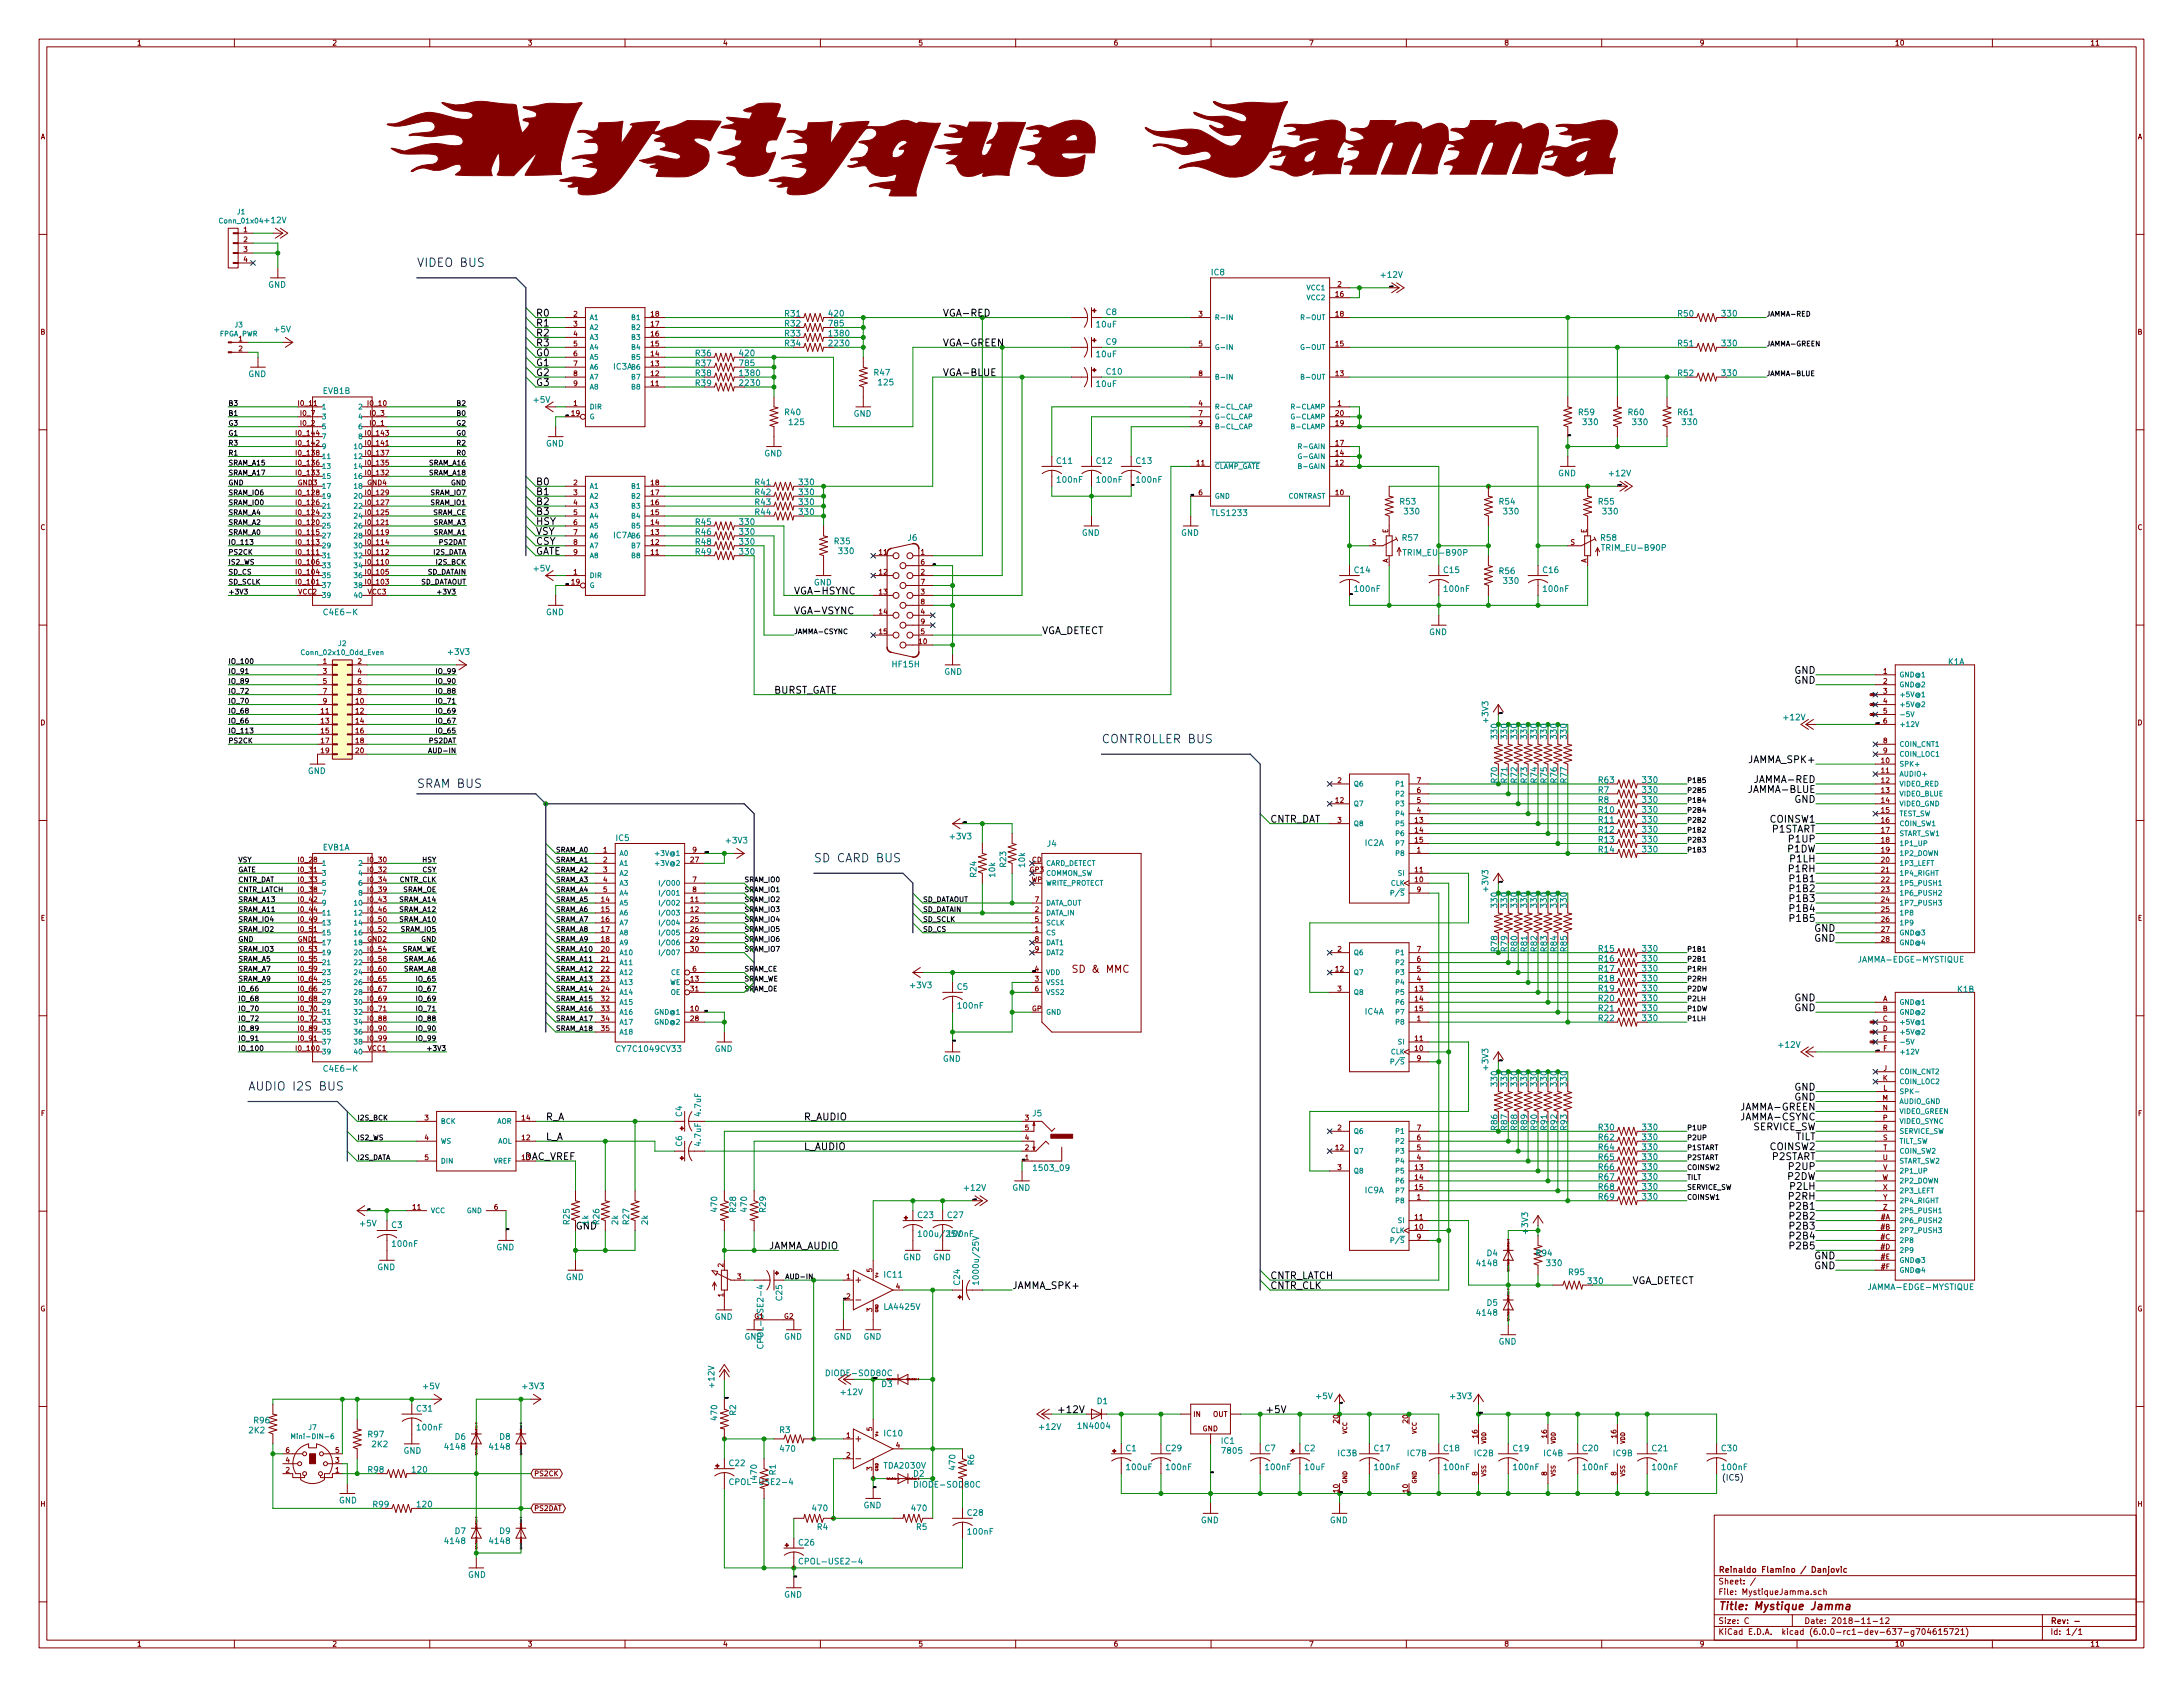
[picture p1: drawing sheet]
<svg xmlns="http://www.w3.org/2000/svg" width="559mm" height="432mm" viewBox="0 0 559 432" stroke-linecap="round" stroke-linejoin="round" font-family="sans-serif">
<defs><g id="words">
<g font-size="3" fill="#0000c2">
<text x="106.7" y="68.3">VIDEO BUS</text>
<text x="281.9" y="190.2">CONTROLLER BUS</text>
<text x="106.7" y="201.7">SRAM BUS</text>
<text x="208.3" y="220.7">SD CARD BUS</text>
<text x="63.5" y="279.1">AUDIO I2S BUS</text>
</g>
<text font-size="2.8" fill="#840000" x="439.8" y="412.1">Title: Mystique Jamma</text>
<text font-size="2.6" fill="#840000" x="275.2" y="249">SD &amp; MMC</text>
<g font-size="2.5">
<text x="137.2" y="81">R0</text>
<text x="137.2" y="83.6">R1</text>
<text x="241.3" y="81">VGA-RED</text>
<text x="137.2" y="86.1">R2</text>
<text x="137.2" y="88.6">R3</text>
<text x="241.3" y="88.6">VGA-GREEN</text>
<text x="137.2" y="91.2">G0</text>
<text x="137.2" y="93.7">G1</text>
<text x="137.2" y="96.3">G2</text>
<text x="137.2" y="98.8">G3</text>
<text x="241.3" y="96.3">VGA-BLUE</text>
<text x="137.2" y="124.2">B0</text>
<text x="137.2" y="126.7">B1</text>
<text x="137.2" y="129.3">B2</text>
<text x="137.2" y="131.8">B3</text>
<text x="137.2" y="134.4">HSY</text>
<text x="137.2" y="136.9">VSY</text>
<text x="137.2" y="139.4">CSY</text>
<text x="137.2" y="142">GATE</text>
<text x="203.2" y="152.1">VGA-HSYNC</text>
<text x="203.2" y="157.2">VGA-VSYNC</text>
<text x="266.7" y="162.3">VGA_DETECT</text>
<text x="459.3" y="172.5">GND</text>
<text x="198.1" y="177.5">BURST_GATE</text>
<text x="459.3" y="175">GND</text>
<text x="447.8" y="195.3">JAMMA_SPK+</text>
<text x="448.2" y="202.9">JAMMA-BLUE</text>
<text x="449.7" y="200.4">JAMMA-RED</text>
<text x="459.3" y="205.5">GND</text>
<text x="325.1" y="210.6">CNTR_DAT</text>
<text x="453.3" y="210.6">COINSW1</text>
<text x="453.5" y="213.1">P1START</text>
<text x="458.3" y="215.6">P1UP</text>
<text x="457.7" y="218.2">P1DW</text>
<text x="458.5" y="220.7">P1LH</text>
<text x="458.2" y="223.3">P1RH</text>
<text x="458.6" y="225.8">P1B1</text>
<text x="458.6" y="228.3">P1B2</text>
<text x="458.6" y="230.9">P1B3</text>
<text x="458.6" y="233.4">P1B4</text>
<text x="458.6" y="236">P1B5</text>
<text x="464.4" y="238.5">GND</text>
<text x="464.4" y="241">GND</text>
<text x="459.3" y="256.3">GND</text>
<text x="459.3" y="258.8">GND</text>
<text x="459.3" y="279.1">GND</text>
<text x="459.3" y="281.7">GND</text>
<text x="139.7" y="286.8">R_A</text>
<text x="205.7" y="286.8">R_AUDIO</text>
<text x="446.1" y="284.2">JAMMA-GREEN</text>
<text x="446.3" y="286.8">JAMMA-CSYNC</text>
<text x="139.7" y="291.8">L_A</text>
<text x="448.6" y="289.3">SERVICE_SW</text>
<text x="459.6" y="291.8">TILT</text>
<text x="134" y="296.9">DAC_VREF</text>
<text x="205.7" y="294.4">L_AUDIO</text>
<text x="453.3" y="294.4">COINSW2</text>
<text x="453.5" y="296.9">P2START</text>
<text x="458.3" y="299.5">P2UP</text>
<text x="457.7" y="302">P2DW</text>
<text x="458.5" y="304.5">P2LH</text>
<text x="458.2" y="307.1">P2RH</text>
<text x="458.6" y="309.6">P2B1</text>
<text x="458.6" y="312.2">P2B2</text>
<text x="458.6" y="314.7">P2B3</text>
<text x="458.6" y="317.2">P2B4</text>
<text x="196.2" y="319.8">JAMMA_AUDIO</text>
<text x="458.6" y="319.8">P2B5</text>
<text x="464.4" y="322.3">GND</text>
<text x="259.1" y="329.9">JAMMA_SPK+</text>
<text x="325.1" y="329.9">CNTR_CLK</text>
<text x="325.1" y="327.4">CNTR_LATCH</text>
<text x="417.8" y="328.7">VGA_DETECT</text>
<text x="464.4" y="324.9">GND</text>
<text x="270.5" y="361.7">+12V</text>
<text x="323.8" y="361.7">+5V</text>
</g>
<text font-size="2.5" fill="#840000" x="147.3" y="314.7">GND</text>
<g font-size="2.1" fill="#008484">
<text x="67.9" y="57.1">+12V</text>
<text x="310.1" y="70.5">IC8</text>
<text x="353.7" y="71.1">+12V</text>
<text x="68.6" y="73.6">GND</text>
<text x="201" y="81">R31</text>
<text x="201" y="83.6">R32</text>
<text x="212.3" y="81">420</text>
<text x="212.3" y="83.5">785</text>
<text x="280.7" y="83.8">10uF</text>
<text x="283.2" y="80.6">C8</text>
<text x="429.6" y="81">R50</text>
<text x="440.9" y="81">330</text>
<text x="70.3" y="85.1">+5V</text>
<text x="201" y="86.1">R33</text>
<text x="201" y="88.6">R34</text>
<text x="212.4" y="86.1">1380</text>
<text x="212.4" y="88.6">2230</text>
<text x="283.2" y="88.2">C9</text>
<text x="429.6" y="88.6">R51</text>
<text x="440.9" y="88.6">330</text>
<text x="157" y="94.6">IC3A</text>
<text x="178.1" y="91.2">R36</text>
<text x="178.1" y="93.7">R37</text>
<text x="189.5" y="91.2">420</text>
<text x="189.5" y="93.7">785</text>
<text x="280.7" y="91.4">10uF</text>
<text x="283.3" y="95.9">C10</text>
<text x="63.6" y="96.5">GND</text>
<text x="82.7" y="100.8">EVB1B</text>
<text x="178.1" y="96.3">R38</text>
<text x="178.1" y="98.8">R39</text>
<text x="189.6" y="96.2">1380</text>
<text x="189.6" y="98.8">2230</text>
<text x="223.9" y="96.1">R47</text>
<text x="225" y="98.6">125</text>
<text x="280.7" y="99">10uF</text>
<text x="429.6" y="96.3">R52</text>
<text x="440.9" y="96.2">330</text>
<text x="136.7" y="103.1">+5V</text>
<text x="201" y="106.3">R40</text>
<text x="218.5" y="106.7">GND</text>
<text x="404.2" y="106.3">R59</text>
<text x="416.9" y="106.3">R60</text>
<text x="429.6" y="106.3">R61</text>
<text x="202.2" y="108.8">125</text>
<text x="405.4" y="108.8">330</text>
<text x="418.1" y="108.8">330</text>
<text x="430.8" y="108.8">330</text>
<text x="139.8" y="114.3">GND</text>
<text x="195.6" y="116.8">GND</text>
<text x="270.6" y="118.7">C11</text>
<text x="280.7" y="118.7">C12</text>
<text x="290.9" y="118.7">C13</text>
<text x="193.4" y="124.2">R41</text>
<text x="204.7" y="124.2">330</text>
<text x="270.8" y="123.5">100nF</text>
<text x="280.9" y="123.5">100nF</text>
<text x="291.1" y="123.5">100nF</text>
<text x="398.8" y="121.9">GND</text>
<text x="412.1" y="121.9">+12V</text>
<text x="193.4" y="126.7">R42</text>
<text x="193.4" y="129.3">R43</text>
<text x="193.4" y="131.8">R44</text>
<text x="204.7" y="126.7">330</text>
<text x="204.7" y="129.3">330</text>
<text x="204.7" y="131.8">330</text>
<text x="358.5" y="129.1">R53</text>
<text x="359.6" y="131.6">330</text>
<text x="383.9" y="129.1">R54</text>
<text x="385" y="131.6">330</text>
<text x="409.3" y="129.1">R55</text>
<text x="410.4" y="131.6">330</text>
<text x="157" y="137.8">IC7A</text>
<text x="178.1" y="134.4">R45</text>
<text x="178.1" y="136.9">R46</text>
<text x="189.5" y="134.3">330</text>
<text x="189.5" y="136.9">330</text>
<text x="276.9" y="137.1">GND</text>
<text x="302.3" y="137.1">GND</text>
<text x="310.4" y="132.1">TLS1233</text>
<text x="178.1" y="139.4">R48</text>
<text x="178.1" y="142">R49</text>
<text x="189.5" y="139.4">330</text>
<text x="189.5" y="142">330</text>
<text x="213.7" y="139.3">R35</text>
<text x="214.9" y="141.8">330</text>
<text x="232.4" y="138.4">J6</text>
<text x="359.1" y="138.4">R57</text>
<text x="359.9" y="142.2">TRIM_EU-B90P</text>
<text x="409.9" y="138.4">R58</text>
<text x="410.7" y="140.9">TRIM_EU-B90P</text>
<text x="136.7" y="146.3">+5V</text>
<text x="208.3" y="149.8">GND</text>
<text x="346.8" y="146.7">C14</text>
<text x="369.6" y="146.7">C15</text>
<text x="383.9" y="146.9">R56</text>
<text x="385" y="149.4">330</text>
<text x="395" y="146.7">C16</text>
<text x="347" y="151.5">100nF</text>
<text x="369.8" y="151.5">100nF</text>
<text x="395.2" y="151.5">100nF</text>
<text x="83.4" y="157.5">C4E6-K</text>
<text x="139.8" y="157.5">GND</text>
<text x="114.9" y="167.6">+3V3</text>
<text x="365.8" y="162.5">GND</text>
<text x="228.5" y="170.8">HF15H</text>
<text x="241.7" y="172.7">GND</text>
<text x="498.7" y="170.2">K1A</text>
<text x="381" y="184.8" transform="rotate(-90 381 184.8)">+3V3</text>
<text x="456.7" y="184.4">+12V</text>
<text x="383.3" y="189" transform="rotate(-90 383.3 189)">330</text>
<text x="385.8" y="189" transform="rotate(-90 385.8 189)">330</text>
<text x="388.3" y="189" transform="rotate(-90 388.3 189)">330</text>
<text x="390.9" y="189" transform="rotate(-90 390.9 189)">330</text>
<text x="393.4" y="189" transform="rotate(-90 393.4 189)">330</text>
<text x="396" y="189" transform="rotate(-90 396 189)">330</text>
<text x="398.5" y="189" transform="rotate(-90 398.5 189)">330</text>
<text x="401" y="189" transform="rotate(-90 401 189)">330</text>
<text x="78.8" y="198.1">GND</text>
<text x="383.3" y="200.3" transform="rotate(-90 383.3 200.3)">R70</text>
<text x="385.8" y="200.3" transform="rotate(-90 385.8 200.3)">R71</text>
<text x="388.4" y="200.3" transform="rotate(-90 388.4 200.3)">R72</text>
<text x="390.9" y="200.3" transform="rotate(-90 390.9 200.3)">R73</text>
<text x="393.4" y="200.3" transform="rotate(-90 393.4 200.3)">R74</text>
<text x="396" y="200.3" transform="rotate(-90 396 200.3)">R75</text>
<text x="398.5" y="200.3" transform="rotate(-90 398.5 200.3)">R76</text>
<text x="401.1" y="200.3" transform="rotate(-90 401.1 200.3)">R77</text>
<text x="409.1" y="202.9">R7</text>
<text x="409.3" y="200.4">R63</text>
<text x="420.6" y="200.4">330</text>
<text x="420.6" y="202.9">330</text>
<text x="409.1" y="205.5">R8</text>
<text x="409.3" y="208">R10</text>
<text x="420.6" y="205.5">330</text>
<text x="420.6" y="208">330</text>
<text x="157.7" y="215.2">IC5</text>
<text x="186" y="215.9">+3V3</text>
<text x="243.4" y="214.8">+3V3</text>
<text x="409.3" y="210.6">R11</text>
<text x="409.3" y="213.1">R12</text>
<text x="409.3" y="215.6">R13</text>
<text x="420.6" y="210.5">330</text>
<text x="420.6" y="213.1">330</text>
<text x="420.6" y="215.6">330</text>
<text x="82.6" y="217.7">EVB1A</text>
<text x="257.6" y="221.9" transform="rotate(-90 257.6 221.9)">R23</text>
<text x="262.4" y="221.9" transform="rotate(-90 262.4 221.9)">10k</text>
<text x="268.1" y="216.7">J4</text>
<text x="349.4" y="216.5">IC2A</text>
<text x="409.3" y="218.2">R14</text>
<text x="420.6" y="218.2">330</text>
<text x="249.9" y="224.4" transform="rotate(-90 249.9 224.4)">R24</text>
<text x="254.7" y="224.4" transform="rotate(-90 254.7 224.4)">10k</text>
<text x="381" y="228" transform="rotate(-90 381 228)">+3V3</text>
<text x="383.3" y="232.2" transform="rotate(-90 383.3 232.2)">330</text>
<text x="385.8" y="232.2" transform="rotate(-90 385.8 232.2)">330</text>
<text x="388.3" y="232.2" transform="rotate(-90 388.3 232.2)">330</text>
<text x="390.9" y="232.2" transform="rotate(-90 390.9 232.2)">330</text>
<text x="393.4" y="232.2" transform="rotate(-90 393.4 232.2)">330</text>
<text x="396" y="232.2" transform="rotate(-90 396 232.2)">330</text>
<text x="398.5" y="232.2" transform="rotate(-90 398.5 232.2)">330</text>
<text x="401" y="232.2" transform="rotate(-90 401 232.2)">330</text>
<text x="383.3" y="243.5" transform="rotate(-90 383.3 243.5)">R78</text>
<text x="385.8" y="243.5" transform="rotate(-90 385.8 243.5)">R79</text>
<text x="388.4" y="243.5" transform="rotate(-90 388.4 243.5)">R80</text>
<text x="390.9" y="243.5" transform="rotate(-90 390.9 243.5)">R81</text>
<text x="393.4" y="243.5" transform="rotate(-90 393.4 243.5)">R82</text>
<text x="396" y="243.5" transform="rotate(-90 396 243.5)">R83</text>
<text x="398.5" y="243.5" transform="rotate(-90 398.5 243.5)">R84</text>
<text x="401.1" y="243.5" transform="rotate(-90 401.1 243.5)">R85</text>
<text x="409.3" y="243.6">R15</text>
<text x="420.6" y="243.6">330</text>
<text x="409.3" y="246.1">R16</text>
<text x="409.3" y="248.7">R17</text>
<text x="409.3" y="251.2">R18</text>
<text x="420.6" y="246.1">330</text>
<text x="420.6" y="248.6">330</text>
<text x="420.6" y="251.2">330</text>
<text x="476.2" y="246.4">JAMMA-EDGE-MYSTIQUE</text>
<text x="233.2" y="252.9">+3V3</text>
<text x="245.1" y="253.3">C5</text>
<text x="409.3" y="253.7">R19</text>
<text x="409.3" y="256.3">R20</text>
<text x="420.6" y="253.7">330</text>
<text x="420.6" y="256.3">330</text>
<text x="501.1" y="254">K1B</text>
<text x="245.4" y="258.2">100nF</text>
<text x="349.4" y="259.7">IC4A</text>
<text x="409.3" y="258.8">R21</text>
<text x="409.3" y="261.4">R22</text>
<text x="420.6" y="258.8">330</text>
<text x="420.6" y="261.3">330</text>
<text x="158.4" y="269.2">CY7C1049CV33</text>
<text x="182.9" y="269.2">GND</text>
<text x="455.5" y="268.2">+12V</text>
<text x="83.4" y="274.3">C4E6-K</text>
<text x="241.4" y="271.8">GND</text>
<text x="381" y="273.7" transform="rotate(-90 381 273.7)">+3V3</text>
<text x="383.3" y="277.9" transform="rotate(-90 383.3 277.9)">330</text>
<text x="385.8" y="277.9" transform="rotate(-90 385.8 277.9)">330</text>
<text x="388.3" y="277.9" transform="rotate(-90 388.3 277.9)">330</text>
<text x="390.9" y="277.9" transform="rotate(-90 390.9 277.9)">330</text>
<text x="393.4" y="277.9" transform="rotate(-90 393.4 277.9)">330</text>
<text x="396" y="277.9" transform="rotate(-90 396 277.9)">330</text>
<text x="398.5" y="277.9" transform="rotate(-90 398.5 277.9)">330</text>
<text x="401" y="277.9" transform="rotate(-90 401 277.9)">330</text>
<text x="174.6" y="285.8" transform="rotate(-90 174.6 285.8)">C4</text>
<text x="179.4" y="285.5" transform="rotate(-90 179.4 285.5)">4.7uF</text>
<text x="264.4" y="285.7">J5</text>
<text x="174.6" y="293.4" transform="rotate(-90 174.6 293.4)">C6</text>
<text x="179.4" y="293.2" transform="rotate(-90 179.4 293.2)">4.7uF</text>
<text x="383.3" y="289.2" transform="rotate(-90 383.3 289.2)">R86</text>
<text x="385.8" y="289.2" transform="rotate(-90 385.8 289.2)">R87</text>
<text x="388.4" y="289.2" transform="rotate(-90 388.4 289.2)">R88</text>
<text x="390.9" y="289.2" transform="rotate(-90 390.9 289.2)">R89</text>
<text x="393.4" y="289.2" transform="rotate(-90 393.4 289.2)">R90</text>
<text x="396" y="289.2" transform="rotate(-90 396 289.2)">R91</text>
<text x="398.5" y="289.2" transform="rotate(-90 398.5 289.2)">R92</text>
<text x="401.1" y="289.2" transform="rotate(-90 401.1 289.2)">R93</text>
<text x="409.3" y="289.3">R30</text>
<text x="409.3" y="291.8">R62</text>
<text x="420.6" y="289.3">330</text>
<text x="420.6" y="291.8">330</text>
<text x="265" y="299.7">1503_09</text>
<text x="409.3" y="294.4">R64</text>
<text x="409.3" y="296.9">R65</text>
<text x="409.3" y="299.5">R66</text>
<text x="420.6" y="294.4">330</text>
<text x="420.6" y="296.9">330</text>
<text x="420.6" y="299.4">330</text>
<text x="247" y="304.8">+12V</text>
<text x="259.1" y="304.8">GND</text>
<text x="349.4" y="305.4">IC9A</text>
<text x="409.3" y="302">R67</text>
<text x="409.3" y="304.5">R68</text>
<text x="420.6" y="302">330</text>
<text x="420.6" y="304.5">330</text>
<text x="183.6" y="310" transform="rotate(-90 183.6 310)">470</text>
<text x="188.4" y="310.2" transform="rotate(-90 188.4 310.2)">R28</text>
<text x="191.2" y="310" transform="rotate(-90 191.2 310)">470</text>
<text x="196" y="310.2" transform="rotate(-90 196 310.2)">R29</text>
<text x="235" y="311.8">C23</text>
<text x="242.6" y="311.8">C27</text>
<text x="409.3" y="307.1">R69</text>
<text x="420.6" y="307.1">330</text>
<text x="92.3" y="313.9">+5V</text>
<text x="100.3" y="314.3">C3</text>
<text x="145.8" y="313.3" transform="rotate(-90 145.8 313.3)">R25</text>
<text x="150.6" y="313.4" transform="rotate(-90 150.6 313.4)">1k</text>
<text x="153.4" y="313.3" transform="rotate(-90 153.4 313.3)">R26</text>
<text x="158.2" y="313.4" transform="rotate(-90 158.2 313.4)">2k</text>
<text x="161" y="313.3" transform="rotate(-90 161 313.3)">R27</text>
<text x="165.8" y="313.4" transform="rotate(-90 165.8 313.4)">2k</text>
<text x="235.9" y="316.6">100u/25V</text>
<text x="242.8" y="316.6">100nF</text>
<text x="391.1" y="315.6" transform="rotate(-90 391.1 315.6)">+3V3</text>
<text x="100.6" y="319.1">100nF</text>
<text x="127.1" y="320">GND</text>
<text x="231.2" y="322.6">GND</text>
<text x="238.8" y="322.6">GND</text>
<text x="380.7" y="321.5">D4</text>
<text x="393.3" y="321.5">R94</text>
<text x="96.6" y="325.1">GND</text>
<text x="144.8" y="327.6">GND</text>
<text x="226.4" y="327">IC11</text>
<text x="245.7" y="328.8" transform="rotate(-90 245.7 328.8)">C24</text>
<text x="250.5" y="327.8" transform="rotate(-90 250.5 327.8)">1000u/25V</text>
<text x="378.3" y="324.1">4148</text>
<text x="396.1" y="324.1">330</text>
<text x="401.7" y="326.4">R95</text>
<text x="406.6" y="328.7">330</text>
<text x="200.2" y="332.8" transform="rotate(-90 200.2 332.8)">C25</text>
<text x="226.5" y="335.3">LA4425V</text>
<text x="380.7" y="334.2">D5</text>
<text x="478.8" y="330.2">JAMMA-EDGE-MYSTIQUE</text>
<text x="182.9" y="337.8">GND</text>
<text x="378.3" y="336.8">4148</text>
<text x="190.6" y="342.9">GND</text>
<text x="195.4" y="344" transform="rotate(-90 195.4 344)">CPOL-USE2-4</text>
<text x="200.7" y="342.9">GND</text>
<text x="213.4" y="342.9">GND</text>
<text x="221" y="342.9">GND</text>
<text x="383.6" y="344.1">GND</text>
<text x="212" y="352.2">DIODE-SOD80C</text>
<text x="108.4" y="355.6">+5V</text>
<text x="134" y="355.6">+3V3</text>
<text x="182.9" y="355" transform="rotate(-90 182.9 355)">+12V</text>
<text x="215.4" y="357.1">+12V</text>
<text x="225.7" y="355">D3</text>
<text x="280.9" y="359.4">D1</text>
<text x="337" y="358.1">+5V</text>
<text x="371.4" y="358.1">+3V3</text>
<text x="65.1" y="364.3">R96</text>
<text x="106.8" y="361.3">C31</text>
<text x="183.6" y="363.3" transform="rotate(-90 183.6 363.3)">470</text>
<text x="188.4" y="362.3" transform="rotate(-90 188.4 362.3)">R2</text>
<text x="266.2" y="366">+12V</text>
<text x="276.4" y="365.7">1N4004</text>
<text x="63.8" y="366.9">2K2</text>
<text x="94.3" y="367.9">R97</text>
<text x="95.3" y="370.4">2K2</text>
<text x="107" y="366.1">100nF</text>
<text x="114.1" y="371">4148</text>
<text x="116.5" y="368.5">D6</text>
<text x="125.6" y="371">4148</text>
<text x="127.9" y="368.5">D8</text>
<text x="199.6" y="366.8">R3</text>
<text x="199.9" y="371.6">470</text>
<text x="226.4" y="367.6">IC10</text>
<text x="288.2" y="371.4">C1</text>
<text x="298.5" y="371.4">C29</text>
<text x="312.7" y="369.5">IC1</text>
<text x="323.8" y="371.4">C7</text>
<text x="334" y="371.4">C2</text>
<text x="351.9" y="371.4">C17</text>
<text x="369.6" y="371.4">C18</text>
<text x="387.4" y="371.4">C19</text>
<text x="405.2" y="371.4">C20</text>
<text x="423" y="371.4">C21</text>
<text x="440.8" y="371.4">C30</text>
<text x="94.3" y="376.9">R98</text>
<text x="103.3" y="372.1">GND</text>
<text x="105.6" y="376.9">120</text>
<text x="186.8" y="375.3">C22</text>
<text x="198.6" y="377.5" transform="rotate(-90 198.6 377.5)">R1</text>
<text x="226.4" y="375.9">TDA2030V</text>
<text x="233.9" y="378">D2</text>
<text x="244.6" y="376" transform="rotate(-90 244.6 376)">470</text>
<text x="249.4" y="375" transform="rotate(-90 249.4 375)">R6</text>
<text x="288.6" y="376.3">100uF</text>
<text x="298.7" y="376.3">100nF</text>
<text x="313" y="372.1">7805</text>
<text x="324.1" y="376.3">100nF</text>
<text x="334.1" y="376.3">10uF</text>
<text x="342.5" y="372.7">IC3B</text>
<text x="352.1" y="376.3">100nF</text>
<text x="360.3" y="372.7">IC7B</text>
<text x="369.8" y="376.3">100nF</text>
<text x="377.5" y="372.7">IC2B</text>
<text x="387.6" y="376.3">100nF</text>
<text x="395.2" y="372.7">IC4B</text>
<text x="405.4" y="376.3">100nF</text>
<text x="413" y="372.7">IC9B</text>
<text x="423.2" y="376.3">100nF</text>
<text x="441" y="376.3">100nF</text>
<text x="193.8" y="378.6" transform="rotate(-90 193.8 378.6)">470</text>
<text x="234.6" y="380.7">DIODE-SOD80C</text>
<text x="86.8" y="384.8">GND</text>
<text x="95.6" y="385.8">R99</text>
<text x="106.9" y="385.8">120</text>
<text x="208.1" y="386.8">470</text>
<text x="221" y="386.1">GND</text>
<text x="233.5" y="386.8">470</text>
<text x="247.7" y="388">C28</text>
<text x="307.4" y="389.9">GND</text>
<text x="340.4" y="389.9">GND</text>
<text x="114.1" y="395.2">4148</text>
<text x="116.5" y="392.6">D7</text>
<text x="125.6" y="395.2">4148</text>
<text x="127.9" y="392.6">D9</text>
<text x="204.5" y="395.6">C26</text>
<text x="209.2" y="391.6">R4</text>
<text x="234.6" y="391.6">R5</text>
<text x="247.9" y="392.8">100nF</text>
<text x="205.7" y="400.4">CPOL-USE2-4</text>
<text x="119.8" y="403.8">GND</text>
<text x="200.7" y="408.9">GND</text>
</g>
<g font-size="2.1" fill="#840000">
<text x="188" y="380.1">CPOL-USE2-4</text>
<text x="439.8" y="405.5">Sheet: /</text>
<text x="439.8" y="402.5">Reinaldo Flamino / Danjovic</text>
<text x="439.8" y="408.2">File: MystiqueJamma.sch</text>
<text x="439.8" y="418.4">KiCad E.D.A. kicad (6.0.0-rc1-dev-637-g704615721)</text>
<text x="439.8" y="415.6">Size: C</text>
<text x="461.8" y="415.6">Date: 2018-11-12</text>
<text x="524.8" y="415.6">Rev: -</text>
<text x="524.8" y="418.4">Id: 1/1</text>
</g>
<text font-size="2.1" fill="#0000c2" x="440.7" y="379">(IC5)</text>
<g font-size="1.8" fill="#840000">
<text x="35" y="11.6">1</text>
<text x="85" y="11.6">2</text>
<text x="135" y="11.6">3</text>
<text x="185" y="11.6">4</text>
<text x="235" y="11.6">5</text>
<text x="285" y="11.6">6</text>
<text x="335" y="11.6">7</text>
<text x="385" y="11.6">8</text>
<text x="435" y="11.6">9</text>
<text x="485" y="11.6">10</text>
<text x="535" y="11.6">11</text>
<text x="10.4" y="35.6">A</text>
<text x="547.2" y="35.6">A</text>
<text x="62.4" y="59.4">1</text>
<text x="62.4" y="62">2</text>
<text x="62.4" y="64.5">3</text>
<text x="62.4" y="67.1">4</text>
<text x="341.9" y="75.9">16</text>
<text x="342.4" y="73.4">2</text>
<text x="146.8" y="81">2</text>
<text x="146.8" y="83.6">3</text>
<text x="166.7" y="83.6">17</text>
<text x="166.7" y="81">18</text>
<text x="306.9" y="81">3</text>
<text x="341.9" y="81">18</text>
<text x="10.4" y="85.6">B</text>
<text x="61.1" y="87.4">1</text>
<text x="61.1" y="89.9">2</text>
<text x="146.8" y="86.1">4</text>
<text x="146.8" y="88.6">5</text>
<text x="166.7" y="88.6">15</text>
<text x="166.7" y="86.1">16</text>
<text x="306.9" y="88.6">5</text>
<text x="341.9" y="88.6">15</text>
<text x="547.2" y="85.6">B</text>
<text x="146.8" y="91.2">6</text>
<text x="146.8" y="93.7">7</text>
<text x="166.7" y="93.7">13</text>
<text x="166.7" y="91.2">14</text>
<text x="146.8" y="96.3">8</text>
<text x="146.8" y="98.8">9</text>
<text x="166.7" y="98.8">11</text>
<text x="166.7" y="96.3">12</text>
<text x="306.9" y="96.3">8</text>
<text x="341.9" y="96.3">13</text>
<text x="76.5" y="103.9">I0_11</text>
<text x="77" y="106.4">I0_7</text>
<text x="94.3" y="103.9">I0_10</text>
<text x="94.8" y="106.4">I0_3</text>
<text x="146.4" y="106.4">19</text>
<text x="146.8" y="103.9">1</text>
<text x="306.9" y="103.9">4</text>
<text x="306.9" y="106.4">7</text>
<text x="341.9" y="106.4">20</text>
<text x="342.4" y="103.9">1</text>
<text x="76" y="111.5">I0_144</text>
<text x="77" y="109">I0_2</text>
<text x="93.8" y="111.5">I0_143</text>
<text x="94.8" y="109">I0_1</text>
<text x="306.9" y="109">9</text>
<text x="341.9" y="109">19</text>
<text x="76" y="119.1">I0_136</text>
<text x="76" y="116.6">I0_138</text>
<text x="76" y="114">I0_142</text>
<text x="93.8" y="119.1">I0_135</text>
<text x="93.8" y="116.6">I0_137</text>
<text x="93.8" y="114">I0_141</text>
<text x="306.4" y="119.1">11</text>
<text x="341.9" y="119.1">12</text>
<text x="341.9" y="116.6">14</text>
<text x="341.9" y="114">17</text>
<text x="76" y="121.7">I0_133</text>
<text x="76.3" y="124.2">GND3</text>
<text x="93.8" y="121.7">I0_132</text>
<text x="94.1" y="124.2">GND4</text>
<text x="146.8" y="124.2">2</text>
<text x="166.7" y="124.2">18</text>
<text x="76" y="131.8">I0_124</text>
<text x="76" y="129.3">I0_126</text>
<text x="76" y="126.7">I0_128</text>
<text x="93.8" y="131.8">I0_125</text>
<text x="93.8" y="129.3">I0_127</text>
<text x="93.8" y="126.7">I0_129</text>
<text x="146.8" y="126.7">3</text>
<text x="146.8" y="129.3">4</text>
<text x="146.8" y="131.8">5</text>
<text x="166.7" y="131.8">15</text>
<text x="166.7" y="129.3">16</text>
<text x="166.7" y="126.7">17</text>
<text x="306.9" y="126.7">6</text>
<text x="341.9" y="126.7">10</text>
<text x="10.4" y="135.6">C</text>
<text x="76" y="136.9">I0_115</text>
<text x="76" y="134.4">I0_120</text>
<text x="93.8" y="136.9">I0_119</text>
<text x="93.8" y="134.4">I0_121</text>
<text x="146.8" y="134.4">6</text>
<text x="146.8" y="136.9">7</text>
<text x="166.7" y="136.9">13</text>
<text x="166.7" y="134.4">14</text>
<text x="355.3" y="136.5" transform="rotate(-90 355.3 136.5)">E</text>
<text x="406.1" y="136.5" transform="rotate(-90 406.1 136.5)">E</text>
<text x="547.2" y="135.6">C</text>
<text x="76" y="142">I0_111</text>
<text x="76" y="139.4">I0_113</text>
<text x="93.8" y="142">I0_112</text>
<text x="93.8" y="139.4">I0_114</text>
<text x="146.8" y="139.4">8</text>
<text x="146.8" y="142">9</text>
<text x="166.7" y="142">11</text>
<text x="166.7" y="139.4">12</text>
<text x="225.1" y="142">11</text>
<text x="235.7" y="142">1</text>
<text x="351.2" y="139.4">S</text>
<text x="402" y="139.4">S</text>
<text x="76" y="149.6">I0_101</text>
<text x="76" y="147.1">I0_104</text>
<text x="76" y="144.5">I0_106</text>
<text x="93.8" y="149.6">I0_103</text>
<text x="93.8" y="147.1">I0_105</text>
<text x="93.8" y="144.5">I0_110</text>
<text x="146.4" y="149.6">19</text>
<text x="146.8" y="147.1">1</text>
<text x="225.1" y="147.1">12</text>
<text x="235.7" y="147.1">2</text>
<text x="235.7" y="144.5">6</text>
<text x="235.7" y="149.6">7</text>
<text x="355.3" y="144.1" transform="rotate(-90 355.3 144.1)">A</text>
<text x="406.1" y="144.1" transform="rotate(-90 406.1 144.1)">A</text>
<text x="76.4" y="152.1">VCC2</text>
<text x="94.2" y="152.1">VCC3</text>
<text x="225.1" y="152.1">13</text>
<text x="235.7" y="152.1">3</text>
<text x="235.7" y="154.7">8</text>
<text x="225.1" y="157.2">14</text>
<text x="235.7" y="157.2">4</text>
<text x="235.7" y="159.8">9</text>
<text x="225.1" y="162.3">15</text>
<text x="235.3" y="164.8">10</text>
<text x="235.7" y="162.3">5</text>
<text x="82.7" y="169.9">1</text>
<text x="82.7" y="172.5">3</text>
<text x="91.6" y="169.9">2</text>
<text x="91.6" y="172.5">4</text>
<text x="482.1" y="172.5">1</text>
<text x="82.7" y="175">5</text>
<text x="82.7" y="177.5">7</text>
<text x="91.6" y="175">6</text>
<text x="91.6" y="177.5">8</text>
<text x="482.1" y="175">2</text>
<text x="482.1" y="177.5">3</text>
<text x="10.4" y="185.6">D</text>
<text x="82.2" y="182.6">11</text>
<text x="82.2" y="185.2">13</text>
<text x="82.7" y="180.1">9</text>
<text x="91.1" y="180.1">10</text>
<text x="91.1" y="182.6">12</text>
<text x="91.1" y="185.2">14</text>
<text x="482.1" y="180.1">4</text>
<text x="482.1" y="182.6">5</text>
<text x="482.1" y="185.2">6</text>
<text x="547.2" y="185.6">D</text>
<text x="82.2" y="187.7">15</text>
<text x="82.2" y="190.2">17</text>
<text x="91.1" y="187.7">16</text>
<text x="91.1" y="190.2">18</text>
<text x="482.1" y="190.2">8</text>
<text x="82.2" y="192.8">19</text>
<text x="91.1" y="192.8">20</text>
<text x="481.6" y="195.3">10</text>
<text x="481.6" y="197.9">11</text>
<text x="482.1" y="192.8">9</text>
<text x="342.4" y="200.4">2</text>
<text x="362.7" y="202.9">6</text>
<text x="362.7" y="200.4">7</text>
<text x="481.6" y="200.4">12</text>
<text x="481.6" y="202.9">13</text>
<text x="341.9" y="205.5">12</text>
<text x="362.7" y="208">4</text>
<text x="362.7" y="205.5">5</text>
<text x="481.6" y="205.5">14</text>
<text x="481.6" y="208">15</text>
<text x="342.4" y="210.6">3</text>
<text x="362.3" y="210.6">13</text>
<text x="362.3" y="213.1">14</text>
<text x="362.3" y="215.6">15</text>
<text x="481.6" y="210.6">16</text>
<text x="481.6" y="213.1">17</text>
<text x="481.6" y="215.6">18</text>
<text x="76.5" y="220.7">I0_28</text>
<text x="94.3" y="220.7">I0_30</text>
<text x="154.5" y="218.2">1</text>
<text x="154.5" y="220.7">2</text>
<text x="176.8" y="220.7">27</text>
<text x="177.3" y="218.2">9</text>
<text x="264.2" y="220.7">CD</text>
<text x="362.7" y="218.2">1</text>
<text x="481.6" y="218.2">19</text>
<text x="481.6" y="220.7">20</text>
<text x="76.5" y="223.3">I0_31</text>
<text x="76.5" y="225.8">I0_33</text>
<text x="94.3" y="223.3">I0_32</text>
<text x="94.3" y="225.8">I0_34</text>
<text x="154.5" y="223.3">3</text>
<text x="154.5" y="225.8">4</text>
<text x="177.3" y="225.8">7</text>
<text x="263.7" y="223.3">GP3</text>
<text x="264" y="225.8">WP</text>
<text x="362.3" y="225.8">10</text>
<text x="362.3" y="223.3">11</text>
<text x="481.6" y="223.3">21</text>
<text x="481.6" y="225.8">22</text>
<text x="76.5" y="228.3">I0_38</text>
<text x="76.5" y="230.9">I0_42</text>
<text x="76.5" y="233.4">I0_44</text>
<text x="94.3" y="228.3">I0_39</text>
<text x="94.3" y="230.9">I0_43</text>
<text x="94.3" y="233.4">I0_46</text>
<text x="154" y="230.9">14</text>
<text x="154" y="233.4">15</text>
<text x="154.5" y="228.3">5</text>
<text x="176.8" y="230.9">11</text>
<text x="176.8" y="233.4">12</text>
<text x="177.3" y="228.3">8</text>
<text x="264.9" y="233.4">2</text>
<text x="264.9" y="230.9">7</text>
<text x="362.7" y="228.3">9</text>
<text x="481.6" y="228.3">23</text>
<text x="481.6" y="230.9">24</text>
<text x="481.6" y="233.4">25</text>
<text x="10.4" y="235.6">E</text>
<text x="76.5" y="236">I0_49</text>
<text x="76.5" y="238.5">I0_51</text>
<text x="94.3" y="236">I0_50</text>
<text x="94.3" y="238.5">I0_52</text>
<text x="154" y="236">16</text>
<text x="154" y="238.5">17</text>
<text x="176.8" y="236">25</text>
<text x="176.8" y="238.5">26</text>
<text x="264.9" y="238.5">1</text>
<text x="264.9" y="236">5</text>
<text x="481.6" y="236">26</text>
<text x="481.6" y="238.5">27</text>
<text x="547.2" y="235.6">E</text>
<text x="76.3" y="241">GND1</text>
<text x="76.5" y="243.6">I0_53</text>
<text x="94.1" y="241">GND2</text>
<text x="94.3" y="243.6">I0_54</text>
<text x="154" y="241">18</text>
<text x="154" y="243.6">20</text>
<text x="176.8" y="241">29</text>
<text x="176.8" y="243.6">30</text>
<text x="264.9" y="241">8</text>
<text x="264.9" y="243.6">9</text>
<text x="342.4" y="243.6">2</text>
<text x="362.7" y="243.6">7</text>
<text x="481.6" y="241">28</text>
<text x="76.5" y="246.1">I0_55</text>
<text x="76.5" y="248.7">I0_59</text>
<text x="76.5" y="251.2">I0_64</text>
<text x="94.3" y="246.1">I0_58</text>
<text x="94.3" y="248.7">I0_60</text>
<text x="94.3" y="251.2">I0_65</text>
<text x="154" y="246.1">21</text>
<text x="154" y="248.7">22</text>
<text x="154" y="251.2">23</text>
<text x="176.8" y="251.2">13</text>
<text x="177.3" y="248.7">6</text>
<text x="264.9" y="251.2">3</text>
<text x="264.9" y="248.7">4</text>
<text x="341.9" y="248.7">12</text>
<text x="362.7" y="251.2">4</text>
<text x="362.7" y="248.7">5</text>
<text x="362.7" y="246.1">6</text>
<text x="76.5" y="253.7">I0_66</text>
<text x="76.5" y="256.3">I0_68</text>
<text x="94.3" y="253.7">I0_67</text>
<text x="94.3" y="256.3">I0_69</text>
<text x="154" y="253.7">24</text>
<text x="154" y="256.3">32</text>
<text x="176.8" y="253.7">31</text>
<text x="264.9" y="253.7">6</text>
<text x="342.4" y="253.7">3</text>
<text x="362.3" y="253.7">13</text>
<text x="362.3" y="256.3">14</text>
<text x="482" y="256.3">A</text>
<text x="76.5" y="258.8">I0_70</text>
<text x="76.5" y="261.4">I0_72</text>
<text x="76.5" y="263.9">I0_89</text>
<text x="94.3" y="258.8">I0_71</text>
<text x="94.3" y="261.4">I0_88</text>
<text x="94.3" y="263.9">I0_90</text>
<text x="154" y="258.8">33</text>
<text x="154" y="261.4">34</text>
<text x="154" y="263.9">35</text>
<text x="176.8" y="258.8">10</text>
<text x="176.8" y="261.4">28</text>
<text x="264.2" y="258.8">GP</text>
<text x="362.3" y="258.8">15</text>
<text x="362.7" y="261.4">1</text>
<text x="482" y="258.8">B</text>
<text x="482" y="261.4">C</text>
<text x="482" y="263.9">D</text>
<text x="76" y="269">I0_100</text>
<text x="76.5" y="266.4">I0_91</text>
<text x="94.2" y="269">VCC1</text>
<text x="94.3" y="266.4">I0_99</text>
<text x="362.3" y="269">10</text>
<text x="362.3" y="266.4">11</text>
<text x="482" y="266.4">E</text>
<text x="482.1" y="269">F</text>
<text x="362.7" y="271.5">9</text>
<text x="482.1" y="274.1">J</text>
<text x="481.9" y="281.7">M</text>
<text x="482" y="276.6">K</text>
<text x="482.1" y="279.1">L</text>
<text x="10.5" y="285.6">F</text>
<text x="108.7" y="286.8">3</text>
<text x="133.7" y="286.8">14</text>
<text x="262.4" y="286.8">3</text>
<text x="482" y="284.2">N</text>
<text x="482" y="286.8">P</text>
<text x="547.3" y="285.6">F</text>
<text x="108.7" y="291.8">4</text>
<text x="133.7" y="291.8">12</text>
<text x="262.4" y="291.8">4</text>
<text x="262.4" y="289.3">5</text>
<text x="342.4" y="289.3">2</text>
<text x="362.7" y="291.8">6</text>
<text x="362.7" y="289.3">7</text>
<text x="482" y="289.3">R</text>
<text x="482" y="291.8">S</text>
<text x="108.7" y="296.9">5</text>
<text x="133.7" y="296.9">13</text>
<text x="262.4" y="296.9">1</text>
<text x="262.4" y="294.4">2</text>
<text x="341.9" y="294.4">12</text>
<text x="342.4" y="299.5">3</text>
<text x="362.3" y="299.5">13</text>
<text x="362.7" y="296.9">4</text>
<text x="362.7" y="294.4">5</text>
<text x="482" y="296.9">U</text>
<text x="482" y="299.5">V</text>
<text x="482.1" y="294.4">T</text>
<text x="362.3" y="302">14</text>
<text x="362.3" y="304.5">15</text>
<text x="481.8" y="302">W</text>
<text x="482" y="304.5">X</text>
<text x="105.7" y="309.6">11</text>
<text x="126.5" y="309.6">6</text>
<text x="362.7" y="307.1">1</text>
<text x="482" y="307.1">Y</text>
<text x="482.1" y="309.6">Z</text>
<text x="362.3" y="314.7">10</text>
<text x="362.3" y="312.2">11</text>
<text x="362.7" y="317.2">9</text>
<text x="481.5" y="312.2">#A</text>
<text x="481.5" y="314.7">#B</text>
<text x="481.5" y="317.2">#C</text>
<text x="481.5" y="319.8">#D</text>
<text x="481.5" y="322.3">#E</text>
<text x="185.2" y="324.3" transform="rotate(-90 185.2 324.3)">2</text>
<text x="188.7" y="327.4">3</text>
<text x="216.7" y="327.4">1</text>
<text x="223.3" y="325.6" transform="rotate(-90 223.3 325.6)">5</text>
<text x="229.4" y="329.9">4</text>
<text x="481.6" y="324.9">#F</text>
<text x="10.3" y="335.6">G</text>
<text x="185.2" y="332" transform="rotate(-90 185.2 332)">1</text>
<text x="216.7" y="332.5">2</text>
<text x="223.3" y="335.8" transform="rotate(-90 223.3 335.8)">3</text>
<text x="547.1" y="335.6">G</text>
<text x="193.1" y="337.6">G1</text>
<text x="200.8" y="337.6">G2</text>
<text x="305.5" y="362.6">IN</text>
<text x="310.5" y="362.6">OUT</text>
<text x="342.6" y="364.2" transform="rotate(-90 342.6 364.2)">20</text>
<text x="360.4" y="364.2" transform="rotate(-90 360.4 364.2)">20</text>
<text x="73.2" y="371.9">6</text>
<text x="85.9" y="371.9">5</text>
<text x="216.7" y="368">1</text>
<text x="223.3" y="366.2" transform="rotate(-90 223.3 366.2)">5</text>
<text x="229.4" y="370.6">4</text>
<text x="307.8" y="366.3">GND</text>
<text x="378.2" y="368" transform="rotate(-90 378.2 368)">16</text>
<text x="396" y="368" transform="rotate(-90 396 368)">16</text>
<text x="413.8" y="368" transform="rotate(-90 413.8 368)">16</text>
<text x="73.2" y="376.9">2</text>
<text x="73.2" y="374.4">4</text>
<text x="85.9" y="376.9">1</text>
<text x="85.9" y="374.4">3</text>
<text x="136.7" y="377.8">PS2CK</text>
<text x="216.7" y="373.1">2</text>
<text x="223.3" y="376.4" transform="rotate(-90 223.3 376.4)">3</text>
<text x="378.2" y="377.7" transform="rotate(-90 378.2 377.7)">8</text>
<text x="396" y="377.7" transform="rotate(-90 396 377.7)">8</text>
<text x="413.8" y="377.7" transform="rotate(-90 413.8 377.7)">8</text>
<text x="342.6" y="382" transform="rotate(-90 342.6 382)">10</text>
<text x="360.4" y="382" transform="rotate(-90 360.4 382)">10</text>
<text x="10.4" y="385.6">H</text>
<text x="136.7" y="386.7">PS2DAT</text>
<text x="547.2" y="385.6">H</text>
<text x="35" y="421.4">1</text>
<text x="85" y="421.4">2</text>
<text x="135" y="421.4">3</text>
<text x="185" y="421.4">4</text>
<text x="235" y="421.4">5</text>
<text x="285" y="421.4">6</text>
<text x="335" y="421.4">7</text>
<text x="385" y="421.4">8</text>
<text x="435" y="421.4">9</text>
<text x="485" y="421.4">10</text>
<text x="535" y="421.4">11</text>
</g>
<g font-size="1.8" fill="#008484">
<text x="56.5" y="57.2">Conn_01x04</text>
<text x="60.8" y="54.9">J1</text>
<text x="334.6" y="76.8">VCC2</text>
<text x="334.6" y="74.3">VCC1</text>
<text x="60.1" y="83.8">J3</text>
<text x="150.9" y="81.9">A1</text>
<text x="161.8" y="81.9">B1</text>
<text x="310.9" y="81.9">R-IN</text>
<text x="333.8" y="81.9">R-OUT</text>
<text x="56.4" y="86.1">FPGA PWR</text>
<text x="150.9" y="84.5">A2</text>
<text x="150.9" y="87">A3</text>
<text x="150.9" y="89.5">A4</text>
<text x="161.8" y="89.5">B4</text>
<text x="161.8" y="87">B3</text>
<text x="161.8" y="84.5">B2</text>
<text x="310.9" y="89.5">G-IN</text>
<text x="333.7" y="89.5">G-OUT</text>
<text x="150.9" y="92.1">A5</text>
<text x="150.9" y="94.6">A6</text>
<text x="161.8" y="94.6">B6</text>
<text x="161.8" y="92.1">B5</text>
<text x="150.9" y="97.2">A7</text>
<text x="150.9" y="99.7">A8</text>
<text x="161.8" y="99.7">B8</text>
<text x="161.8" y="97.2">B7</text>
<text x="310.9" y="97.2">B-IN</text>
<text x="333.8" y="97.2">B-OUT</text>
<text x="82.3" y="104.8">1</text>
<text x="82.3" y="107.3">3</text>
<text x="92" y="104.8">2</text>
<text x="92" y="107.3">4</text>
<text x="150.9" y="104.8">DIR</text>
<text x="150.9" y="107.3">G</text>
<text x="310.9" y="104.8">R-CL_CAP</text>
<text x="310.9" y="107.3">G-CL_CAP</text>
<text x="331.1" y="107.3">G-CLAMP</text>
<text x="331.2" y="104.8">R-CLAMP</text>
<text x="82.3" y="112.4">7</text>
<text x="82.3" y="109.9">5</text>
<text x="92" y="109.9">6</text>
<text x="92" y="112.4">8</text>
<text x="310.9" y="109.9">B-CL_CAP</text>
<text x="331.2" y="109.9">B-CLAMP</text>
<text x="82.3" y="117.5">11</text>
<text x="82.3" y="114.9">9</text>
<text x="91" y="117.5">12</text>
<text x="91" y="114.9">10</text>
<text x="333" y="117.5">G-GAIN</text>
<text x="333" y="114.9">R-GAIN</text>
<text x="82.3" y="125.1">17</text>
<text x="82.3" y="122.6">15</text>
<text x="82.3" y="120">13</text>
<text x="91" y="125.1">18</text>
<text x="91" y="122.6">16</text>
<text x="91" y="120">14</text>
<text x="150.9" y="125.1">A1</text>
<text x="161.8" y="125.1">B1</text>
<text x="310.9" y="120">CLAMP_GATE</text>
<text x="333" y="120">B-GAIN</text>
<text x="82.3" y="130.2">21</text>
<text x="82.3" y="127.6">19</text>
<text x="91" y="130.2">22</text>
<text x="91" y="127.6">20</text>
<text x="150.9" y="127.6">A2</text>
<text x="150.9" y="130.2">A3</text>
<text x="161.8" y="130.2">B3</text>
<text x="161.8" y="127.6">B2</text>
<text x="310.9" y="127.6">GND</text>
<text x="329.5" y="127.6">CONTRAST</text>
<text x="82.3" y="137.8">27</text>
<text x="82.3" y="135.3">25</text>
<text x="82.3" y="132.7">23</text>
<text x="91" y="137.8">28</text>
<text x="91" y="135.3">26</text>
<text x="91" y="132.7">24</text>
<text x="150.9" y="132.7">A4</text>
<text x="150.9" y="135.3">A5</text>
<text x="150.9" y="137.8">A6</text>
<text x="161.8" y="137.8">B6</text>
<text x="161.8" y="135.3">B5</text>
<text x="161.8" y="132.7">B4</text>
<text x="82.3" y="142.9">31</text>
<text x="82.3" y="140.3">29</text>
<text x="91" y="142.9">32</text>
<text x="91" y="140.3">30</text>
<text x="150.9" y="140.3">A7</text>
<text x="150.9" y="142.9">A8</text>
<text x="161.8" y="142.9">B8</text>
<text x="161.8" y="140.3">B7</text>
<text x="82.3" y="148">35</text>
<text x="82.3" y="145.4">33</text>
<text x="91" y="148">36</text>
<text x="91" y="145.4">34</text>
<text x="150.9" y="148">DIR</text>
<text x="82.3" y="150.5">37</text>
<text x="82.3" y="153">39</text>
<text x="91" y="150.5">38</text>
<text x="91" y="153">40</text>
<text x="150.9" y="150.5">G</text>
<text x="77.6" y="167.7">Conn_02x10_Odd_Even</text>
<text x="86.7" y="165.4">J2</text>
<text x="486.2" y="173.4">GND@1</text>
<text x="486.2" y="175.9">GND@2</text>
<text x="486.2" y="178.4">+5V@1</text>
<text x="486.2" y="181">+5V@2</text>
<text x="486.2" y="183.5">-5V</text>
<text x="486.2" y="186.1">+12V</text>
<text x="486.2" y="191.1">COIN_CNT1</text>
<text x="486.2" y="196.2">SPK+</text>
<text x="486.2" y="193.7">COIN_LOC1</text>
<text x="346.5" y="201.3">Q6</text>
<text x="357.5" y="203.8">P2</text>
<text x="357.5" y="201.3">P1</text>
<text x="486.2" y="198.8">AUDIO+</text>
<text x="486.2" y="201.3">VIDEO_RED</text>
<text x="486.2" y="203.8">VIDEO_BLUE</text>
<text x="346.5" y="206.4">Q7</text>
<text x="357.5" y="208.9">P4</text>
<text x="357.5" y="206.4">P3</text>
<text x="486.2" y="206.4">VIDEO_GND</text>
<text x="486.2" y="208.9">TEST_SW</text>
<text x="346.5" y="211.5">Q8</text>
<text x="357.5" y="211.5">P5</text>
<text x="357.5" y="214">P6</text>
<text x="486.2" y="211.5">COIN_SW1</text>
<text x="486.2" y="214">START_SW1</text>
<text x="82.3" y="221.6">1</text>
<text x="92" y="221.6">2</text>
<text x="158.5" y="219.1">A0</text>
<text x="158.5" y="221.6">A1</text>
<text x="168.4" y="221.6">+3V@2</text>
<text x="168.4" y="219.1">+3V@1</text>
<text x="267.7" y="221.6">CARD_DETECT</text>
<text x="357.5" y="219.1">P8</text>
<text x="357.5" y="216.5">P7</text>
<text x="486.2" y="216.5">1P1_UP</text>
<text x="486.2" y="219.1">1P2_DOWN</text>
<text x="486.2" y="221.6">1P3_LEFT</text>
<text x="82.3" y="224.2">3</text>
<text x="82.3" y="226.7">5</text>
<text x="92" y="224.2">4</text>
<text x="92" y="226.7">6</text>
<text x="158.5" y="224.2">A2</text>
<text x="158.5" y="226.7">A3</text>
<text x="169.9" y="226.7">I/O00</text>
<text x="267.7" y="224.2">COMMON_SW</text>
<text x="267.7" y="226.7">WRITE_PROTECT</text>
<text x="356" y="226.7">CLK</text>
<text x="358" y="224.2">SI</text>
<text x="486.2" y="224.2">1P4_RIGHT</text>
<text x="486.2" y="226.7">1P5_PUSH1</text>
<text x="82.3" y="229.2">7</text>
<text x="82.3" y="231.8">9</text>
<text x="91" y="231.8">10</text>
<text x="92" y="229.2">8</text>
<text x="158.5" y="231.8">A5</text>
<text x="158.5" y="229.2">A4</text>
<text x="169.9" y="231.8">I/O02</text>
<text x="169.9" y="229.2">I/O01</text>
<text x="267.7" y="231.8">DATA_OUT</text>
<text x="356.8" y="229.2">P/S</text>
<text x="486.2" y="229.2">1P6_PUSH2</text>
<text x="486.2" y="231.8">1P7_PUSH3</text>
<text x="82.3" y="234.3">11</text>
<text x="82.3" y="236.9">13</text>
<text x="82.3" y="239.4">15</text>
<text x="91" y="234.3">12</text>
<text x="91" y="236.9">14</text>
<text x="91" y="239.4">16</text>
<text x="158.5" y="234.3">A6</text>
<text x="158.5" y="236.9">A7</text>
<text x="158.5" y="239.4">A8</text>
<text x="169.9" y="234.3">I/O03</text>
<text x="169.9" y="236.9">I/O04</text>
<text x="169.9" y="239.4">I/O05</text>
<text x="267.7" y="239.4">CS</text>
<text x="267.7" y="234.3">DATA_IN</text>
<text x="267.7" y="236.9">SCLK</text>
<text x="486.2" y="234.3">1P8</text>
<text x="486.2" y="236.9">1P9</text>
<text x="486.2" y="239.4">GND@3</text>
<text x="82.3" y="241.9">17</text>
<text x="82.3" y="244.5">19</text>
<text x="91" y="241.9">18</text>
<text x="91" y="244.5">20</text>
<text x="158.5" y="241.9">A9</text>
<text x="158.5" y="244.5">A10</text>
<text x="169.9" y="241.9">I/O06</text>
<text x="169.9" y="244.5">I/O07</text>
<text x="267.7" y="241.9">DAT1</text>
<text x="267.7" y="244.5">DAT2</text>
<text x="346.5" y="244.5">Q6</text>
<text x="357.5" y="244.5">P1</text>
<text x="486.2" y="241.9">GND@4</text>
<text x="82.3" y="247">21</text>
<text x="82.3" y="249.6">23</text>
<text x="91" y="247">22</text>
<text x="91" y="249.6">24</text>
<text x="158.5" y="247">A11</text>
<text x="158.5" y="249.6">A12</text>
<text x="171.8" y="249.6">CE</text>
<text x="267.7" y="249.6">VDD</text>
<text x="346.5" y="249.6">Q7</text>
<text x="357.5" y="249.6">P3</text>
<text x="357.5" y="247">P2</text>
<text x="82.3" y="252.1">25</text>
<text x="82.3" y="254.6">27</text>
<text x="82.3" y="257.2">29</text>
<text x="91" y="252.1">26</text>
<text x="91" y="254.6">28</text>
<text x="91" y="257.2">30</text>
<text x="158.5" y="252.1">A13</text>
<text x="158.5" y="254.6">A14</text>
<text x="158.5" y="257.2">A15</text>
<text x="171.4" y="252.1">WE</text>
<text x="171.7" y="254.6">OE</text>
<text x="267.7" y="252.1">VSS1</text>
<text x="267.7" y="254.6">VSS2</text>
<text x="346.5" y="254.6">Q8</text>
<text x="357.5" y="254.6">P5</text>
<text x="357.5" y="257.2">P6</text>
<text x="357.5" y="252.1">P4</text>
<text x="486.2" y="257.2">GND@1</text>
<text x="82.3" y="259.7">31</text>
<text x="82.3" y="262.3">33</text>
<text x="91" y="259.7">32</text>
<text x="91" y="262.3">34</text>
<text x="158.5" y="259.7">A16</text>
<text x="158.5" y="262.3">A17</text>
<text x="167.6" y="259.7">GND@1</text>
<text x="167.6" y="262.3">GND@2</text>
<text x="267.7" y="259.7">GND</text>
<text x="357.5" y="262.3">P8</text>
<text x="357.5" y="259.7">P7</text>
<text x="486.2" y="259.7">GND@2</text>
<text x="486.2" y="262.3">+5V@1</text>
<text x="82.3" y="269.9">39</text>
<text x="82.3" y="264.8">35</text>
<text x="82.3" y="267.3">37</text>
<text x="91" y="264.8">36</text>
<text x="91" y="267.3">38</text>
<text x="91" y="269.9">40</text>
<text x="158.5" y="264.8">A18</text>
<text x="356" y="269.9">CLK</text>
<text x="358" y="267.3">SI</text>
<text x="486.2" y="264.8">+5V@2</text>
<text x="486.2" y="267.3">-5V</text>
<text x="486.2" y="269.9">+12V</text>
<text x="356.8" y="272.4">P/S</text>
<text x="486.2" y="275">COIN_CNT2</text>
<text x="486.2" y="277.5">COIN_LOC2</text>
<text x="486.2" y="280">SPK-</text>
<text x="112.8" y="287.7">BCK</text>
<text x="127.1" y="287.7">AOR</text>
<text x="486.2" y="282.6">AUDIO_GND</text>
<text x="486.2" y="285.1">VIDEO_GREEN</text>
<text x="486.2" y="287.7">VIDEO_SYNC</text>
<text x="112.8" y="292.7">WS</text>
<text x="127.3" y="292.7">AOL</text>
<text x="346.5" y="290.2">Q6</text>
<text x="357.5" y="292.7">P2</text>
<text x="357.5" y="290.2">P1</text>
<text x="486.2" y="290.2">SERVICE_SW</text>
<text x="486.2" y="292.7">TILT_SW</text>
<text x="112.8" y="297.8">DIN</text>
<text x="126.3" y="297.8">VREF</text>
<text x="346.5" y="295.3">Q7</text>
<text x="357.5" y="297.8">P4</text>
<text x="357.5" y="295.3">P3</text>
<text x="486.2" y="295.3">COIN_SW2</text>
<text x="486.2" y="297.8">START_SW2</text>
<text x="346.5" y="300.4">Q8</text>
<text x="357.5" y="300.4">P5</text>
<text x="357.5" y="302.9">P6</text>
<text x="357.5" y="305.4">P7</text>
<text x="486.2" y="300.4">2P1_UP</text>
<text x="486.2" y="302.9">2P2_DOWN</text>
<text x="486.2" y="305.4">2P3_LEFT</text>
<text x="110.2" y="310.5">VCC</text>
<text x="119.5" y="310.5">GND</text>
<text x="357.5" y="308">P8</text>
<text x="486.2" y="308">2P4_RIGHT</text>
<text x="486.2" y="310.5">2P5_PUSH1</text>
<text x="356" y="315.6">CLK</text>
<text x="358" y="313.1">SI</text>
<text x="486.2" y="313.1">2P6_PUSH2</text>
<text x="486.2" y="315.6">2P7_PUSH3</text>
<text x="356.8" y="318.1">P/S</text>
<text x="486.2" y="318.1">2P8</text>
<text x="486.2" y="320.7">2P9</text>
<text x="486.2" y="323.2">GND@3</text>
<text x="486.2" y="325.8">GND@4</text>
<text x="75.6" y="368.3">Mini-DIN-6</text>
<text x="79" y="366">J7</text>
</g>
<g font-size="1.8">
<text x="452.1" y="81">JAMMA-RED</text>
<text x="452.1" y="88.6">JAMMA-GREEN</text>
<text x="452.1" y="96.3">JAMMA-BLUE</text>
<text x="58.4" y="106.4">B1</text>
<text x="58.4" y="103.9">B3</text>
<text x="117.1" y="106.4">B0</text>
<text x="117.1" y="103.9">B2</text>
<text x="58.4" y="111.5">G1</text>
<text x="58.4" y="109">G3</text>
<text x="117" y="111.5">G0</text>
<text x="117" y="109">G2</text>
<text x="58.4" y="119.1">SRAM_A15</text>
<text x="58.4" y="116.6">R1</text>
<text x="58.4" y="114">R3</text>
<text x="110" y="119.1">SRAM_A16</text>
<text x="117.1" y="116.6">R0</text>
<text x="117.1" y="114">R2</text>
<text x="58.4" y="124.2">GND</text>
<text x="58.4" y="121.7">SRAM_A17</text>
<text x="110" y="121.7">SRAM_A18</text>
<text x="115.4" y="124.2">GND</text>
<text x="58.4" y="131.8">SRAM_A4</text>
<text x="58.4" y="129.3">SRAM_IO0</text>
<text x="58.4" y="126.7">SRAM_IO6</text>
<text x="110.3" y="129.3">SRAM_IO1</text>
<text x="110.3" y="126.7">SRAM_IO7</text>
<text x="110.7" y="131.8">SRAM_CE</text>
<text x="58.4" y="136.9">SRAM_A0</text>
<text x="58.4" y="134.4">SRAM_A2</text>
<text x="110.9" y="134.4">SRAM_A3</text>
<text x="110.9" y="136.9">SRAM_A1</text>
<text x="58.4" y="139.4">IO_113</text>
<text x="58.4" y="142">PS2CK</text>
<text x="110.8" y="142">I2S_DATA</text>
<text x="112.4" y="139.4">PS2DAT</text>
<text x="58.4" y="144.5">IS2_WS</text>
<text x="58.4" y="149.6">SD_SCLK</text>
<text x="58.4" y="147.1">SD_CS</text>
<text x="107.3" y="149.6">SD_DATAOUT</text>
<text x="109.3" y="147.1">SD_DATAIN</text>
<text x="111.9" y="144.5">I2S_BCK</text>
<text x="58.4" y="152.1">+3V3</text>
<text x="112.6" y="152.1">+3V3</text>
<text x="203.2" y="162.3">JAMMA-CSYNC</text>
<text x="58.4" y="169.9">IO_100</text>
<text x="58.4" y="172.5">IO_91</text>
<text x="112" y="172.5">IO_99</text>
<text x="58.4" y="175">IO_89</text>
<text x="58.4" y="177.5">IO_72</text>
<text x="112" y="175">IO_90</text>
<text x="112" y="177.5">IO_88</text>
<text x="58.4" y="180.1">IO_70</text>
<text x="58.4" y="182.6">IO_68</text>
<text x="58.4" y="185.2">IO_66</text>
<text x="112" y="180.1">IO_71</text>
<text x="112" y="182.6">IO_69</text>
<text x="112" y="185.2">IO_67</text>
<text x="58.4" y="187.7">IO_113</text>
<text x="58.4" y="190.2">PS2CK</text>
<text x="109.9" y="190.2">PS2DAT</text>
<text x="112" y="187.7">IO_65</text>
<text x="110.6" y="192.8">AUD-IN</text>
<text x="431.8" y="202.9">P2B5</text>
<text x="431.8" y="200.4">P1B5</text>
<text x="431.8" y="205.5">P1B4</text>
<text x="431.8" y="208">P2B4</text>
<text x="431.8" y="213.1">P1B2</text>
<text x="431.8" y="210.6">P2B2</text>
<text x="431.8" y="215.6">P2B3</text>
<text x="61" y="220.7">VSY</text>
<text x="108.1" y="220.7">HSY</text>
<text x="142.2" y="218.2">SRAM_A0</text>
<text x="142.2" y="220.7">SRAM_A1</text>
<text x="431.8" y="218.2">P1B3</text>
<text x="61" y="223.3">GATE</text>
<text x="61" y="225.8">CNTR_DAT</text>
<text x="102.2" y="225.8">CNTR_CLK</text>
<text x="108.1" y="223.3">CSY</text>
<text x="142.2" y="225.8">SRAM_A3</text>
<text x="142.2" y="223.3">SRAM_A2</text>
<text x="190.5" y="225.8">SRAM_IO0</text>
<text x="61" y="233.4">SRAM_A11</text>
<text x="61" y="230.9">SRAM_A13</text>
<text x="61" y="228.3">CNTR_LATCH</text>
<text x="102.3" y="233.4">SRAM_A12</text>
<text x="102.3" y="230.9">SRAM_A14</text>
<text x="103" y="228.3">SRAM_OE</text>
<text x="142.2" y="233.4">SRAM_A6</text>
<text x="142.2" y="228.3">SRAM_A4</text>
<text x="142.2" y="230.9">SRAM_A5</text>
<text x="190.5" y="228.3">SRAM_IO1</text>
<text x="190.5" y="230.9">SRAM_IO2</text>
<text x="190.5" y="233.4">SRAM_IO3</text>
<text x="236.2" y="230.9">SD_DATAOUT</text>
<text x="236.2" y="233.4">SD_DATAIN</text>
<text x="61" y="238.5">SRAM_IO2</text>
<text x="61" y="236">SRAM_IO4</text>
<text x="102.3" y="236">SRAM_A10</text>
<text x="102.7" y="238.5">SRAM_IO5</text>
<text x="142.2" y="236">SRAM_A7</text>
<text x="142.2" y="238.5">SRAM_A8</text>
<text x="190.5" y="236">SRAM_IO4</text>
<text x="190.5" y="238.5">SRAM_IO5</text>
<text x="236.2" y="236">SD_SCLK</text>
<text x="236.2" y="238.5">SD_CS</text>
<text x="61" y="241">GND</text>
<text x="61" y="243.6">SRAM_IO3</text>
<text x="102.7" y="243.6">SRAM_WE</text>
<text x="107.8" y="241">GND</text>
<text x="142.2" y="241">SRAM_A9</text>
<text x="142.2" y="243.6">SRAM_A10</text>
<text x="190.5" y="241">SRAM_IO6</text>
<text x="190.5" y="243.6">SRAM_IO7</text>
<text x="431.8" y="243.6">P1B1</text>
<text x="61" y="251.2">SRAM_A9</text>
<text x="61" y="246.1">SRAM_A5</text>
<text x="61" y="248.7">SRAM_A7</text>
<text x="103.3" y="246.1">SRAM_A6</text>
<text x="103.3" y="248.7">SRAM_A8</text>
<text x="106.9" y="251.2">IO_65</text>
<text x="142.2" y="248.7">SRAM_A12</text>
<text x="142.2" y="246.1">SRAM_A11</text>
<text x="142.2" y="251.2">SRAM_A13</text>
<text x="190.5" y="248.7">SRAM_CE</text>
<text x="190.5" y="251.2">SRAM_WE</text>
<text x="431.8" y="246.1">P2B1</text>
<text x="431.8" y="248.7">P1RH</text>
<text x="431.8" y="251.2">P2RH</text>
<text x="61" y="256.3">IO_68</text>
<text x="61" y="253.7">IO_66</text>
<text x="106.9" y="256.3">IO_69</text>
<text x="106.9" y="253.7">IO_67</text>
<text x="142.2" y="256.3">SRAM_A15</text>
<text x="142.2" y="253.7">SRAM_A14</text>
<text x="190.5" y="253.7">SRAM_OE</text>
<text x="431.8" y="253.7">P2DW</text>
<text x="431.8" y="256.3">P2LH</text>
<text x="61" y="263.9">IO_89</text>
<text x="61" y="261.4">IO_72</text>
<text x="61" y="258.8">IO_70</text>
<text x="106.9" y="263.9">IO_90</text>
<text x="106.9" y="261.4">IO_88</text>
<text x="106.9" y="258.8">IO_71</text>
<text x="142.2" y="263.9">SRAM_A18</text>
<text x="142.2" y="258.8">SRAM_A16</text>
<text x="142.2" y="261.4">SRAM_A17</text>
<text x="431.8" y="258.8">P1DW</text>
<text x="431.8" y="261.4">P1LH</text>
<text x="61" y="269">IO_100</text>
<text x="61" y="266.4">IO_91</text>
<text x="106.9" y="266.4">IO_99</text>
<text x="110.1" y="269">+3V3</text>
<text x="91.4" y="286.8">I2S_BCK</text>
<text x="91.4" y="291.8">IS2_WS</text>
<text x="431.8" y="289.3">P1UP</text>
<text x="431.8" y="291.8">P2UP</text>
<text x="91.4" y="296.9">I2S_DATA</text>
<text x="431.8" y="294.4">P1START</text>
<text x="431.8" y="299.5">COINSW2</text>
<text x="431.8" y="296.9">P2START</text>
<text x="431.8" y="302">TILT</text>
<text x="431.8" y="304.5">SERVICE_SW</text>
<text x="431.8" y="307.1">COINSW1</text>
<text x="202.1" y="327.4">AUD-IN</text>
</g>
<g font-size="1.5" fill="#840000">
<text x="344.8" y="367.1" transform="rotate(-90 344.8 367.1)">VCC</text>
<text x="362.6" y="367.1" transform="rotate(-90 362.6 367.1)">VCC</text>
<text x="380.4" y="369.6" transform="rotate(-90 380.4 369.6)">VDD</text>
<text x="398.2" y="369.6" transform="rotate(-90 398.2 369.6)">VDD</text>
<text x="416" y="369.6" transform="rotate(-90 416 369.6)">VDD</text>
<text x="380.4" y="378" transform="rotate(-90 380.4 378)">VSS</text>
<text x="398.2" y="378" transform="rotate(-90 398.2 378)">VSS</text>
<text x="416" y="378" transform="rotate(-90 416 378)">VSS</text>
<text x="344.8" y="379.8" transform="rotate(-90 344.8 379.8)">GND</text>
<text x="362.6" y="379.8" transform="rotate(-90 362.6 379.8)">GND</text>
</g>
<g font-size="1" fill="#840000">
<text x="224.8" y="326.9" transform="rotate(-90 224.8 326.9)">V+</text>
<text x="224.8" y="335.9" transform="rotate(-90 224.8 335.9)">GND</text>
<text x="224.8" y="367.5" transform="rotate(-90 224.8 367.5)">V+</text>
<text x="224.8" y="376.6" transform="rotate(-90 224.8 376.6)">GND</text>
</g>
<g font-size=".5" fill="#840000">
<text x="386.3" y="320.2" transform="rotate(-90 386.3 320.2)">SpiceOrder 2</text>
<text x="386.3" y="325.3" transform="rotate(-90 386.3 325.3)">SpiceOrder 1</text>
<text x="386.3" y="332.9" transform="rotate(-90 386.3 332.9)">SpiceOrder 2</text>
<text x="386.3" y="338" transform="rotate(-90 386.3 338)">SpiceOrder 1</text>
<text x="227.2" y="353.2">SpiceOrder 2</text>
<text x="232.3" y="353.2">SpiceOrder 1</text>
<text x="122.1" y="367.2" transform="rotate(-90 122.1 367.2)">SpiceOrder 2</text>
<text x="133.5" y="367.2" transform="rotate(-90 133.5 367.2)">SpiceOrder 2</text>
<text x="122.1" y="372.3" transform="rotate(-90 122.1 372.3)">SpiceOrder 1</text>
<text x="133.5" y="372.3" transform="rotate(-90 133.5 372.3)">SpiceOrder 1</text>
<text x="227.2" y="378.6">SpiceOrder 1</text>
<text x="232.3" y="378.6">SpiceOrder 2</text>
<text x="122.1" y="391.3" transform="rotate(-90 122.1 391.3)">SpiceOrder 2</text>
<text x="133.5" y="391.3" transform="rotate(-90 133.5 391.3)">SpiceOrder 2</text>
<text x="122.1" y="396.4" transform="rotate(-90 122.1 396.4)">SpiceOrder 1</text>
<text x="133.5" y="396.4" transform="rotate(-90 133.5 396.4)">SpiceOrder 1</text>
</g>
<g font-size=".4">
<text x="355.6" y="73.5">+12V</text>
<text x="144.8" y="106.5">GND</text>
<text x="401.3" y="111.6">GND</text>
<text x="289.6" y="124.3">GND</text>
<text x="414" y="124.3">+12V</text>
<text x="304.8" y="126.8">GND</text>
<text x="144.8" y="149.7">GND</text>
<text x="238.8" y="144.6">GND</text>
<text x="345.4" y="152.2">GND</text>
<text x="383.5" y="182.7">+3V3</text>
<text x="480.1" y="185.2">+12V</text>
<text x="246.4" y="210.6">+3V3</text>
<text x="180.3" y="218.2">+3V3</text>
<text x="383.5" y="225.9">+3V3</text>
<text x="264.2" y="248.7">+3V3</text>
<text x="180.3" y="258.9">GND</text>
<text x="243.8" y="266.5">GND</text>
<text x="480.1" y="269">+12V</text>
<text x="383.5" y="271.6">+3V3</text>
<text x="261.6" y="297">GND</text>
<text x="94" y="309.7">+5V</text>
<text x="248.9" y="307.1">+12V</text>
<text x="129.5" y="314.8">GND</text>
<text x="215.9" y="332.5">GND</text>
<text x="223.5" y="352.9">+12V</text>
<text x="185.4" y="357.9">+12V</text>
<text x="342.9" y="359.2">+5V</text>
<text x="378.5" y="361.7">+3V3</text>
<text x="309.9" y="377">GND</text>
<text x="223.5" y="380.8">GND</text>
<text x="342.9" y="382.1">GND</text>
<text x="203.2" y="403.7">GND</text>
</g>
<g font-size=".4" fill="#840000">
<text x="479.2" y="177.9">NC3</text>
<text x="479.2" y="180.5">NC4</text>
<text x="479.2" y="183">NC5</text>
<text x="479.1" y="261.7">NCC</text>
<text x="479.1" y="264.3">NCD</text>
<text x="479.1" y="266.8">NCE</text>
</g>
</g></defs>
<g fill="none" stroke="#840000" stroke-width=".26">
<path d="M10 10h538.8v411.8h-538.8zM12 12h534.8v407.8h-534.8zM60 10v2M110 10v2M160 10v2M210 10v2M260 10v2M310 10v2M360 10v2M410 10v2M460 10v2M510 10v2"/>
<path d="M536.5 11.6h.8M10 60h2M58.4 58.4h2.6v10.2h-2.6zM59.7 59.6h1.3v.2h-1.3zM61 59.7h3.8M69.8 59.7h2.6M70.5 58.4l1.9 1.3M71.8 58.4l1.9 1.3-1.9 1.3M72.4 59.7l-1.9 1.3M546.8 60h2M59.7 67.2h1.3v.2h-1.3zM59.7 64.6h1.3v.3h-1.3z"/>
<path d="M59.7 62.1h1.3v.3h-1.3zM61 62.2h3.8M61 64.8h3.8M61 67.3h3.8M69.2 71.1h3.8M71.1 68.6v2.5M149.9 78.7h15.2v30.5h-15.2zM277.5 78.8a4.3 4.3 0 0 1 .9 2.5h-4.1M279.4 78.7v5.1M309.9 71.1h30.5v58.4h-30.5zM340.4 76.2h5M340.4 73.7h5"/>
<path d="M355.6 73.7h2.5M356.2 72.4l1.9 1.3M357.5 72.4l1.9 1.3-1.9 1.2M358.1 73.7l-1.9 1.2M59.3 90.2h4.2M59.3 87.6h4.2M64.1 94h3.8M66 91.4v2.6M72.4 87.6h2.5M73 86.4l1.9 1.2M74.9 87.6l-1.9 1.3M144.8 99.1h5.1"/>
<path d="M144.8 96.5h5.1M144.8 94h5.1M144.8 91.4h5.1M144.8 88.9h5.1M144.8 86.4h5.1M144.8 83.8h5.1M144.8 81.3h5.1M165.1 99.1h5.1M165.1 96.5h5.1M165.1 94h5.1M165.1 91.4h5.1M165.1 88.9h5.1"/>
<path d="M165.1 86.4h5.1M165.1 83.8h5.1M165.1 81.3h5.1M180.3 99.1h2.6l.4-1.1 .6 2.1 .6-2.1 .7 2.1 .6-2.1 .6 2.1 .7-2.1 .6 2.1 .3-1h2.5M180.3 96.5h2.6l.4-1 .6 2 .6-2 .7 2 .6-2 .6 2 .7-2 .6 2 .3-1h2.5M180.3 94h2.6l.4-1 .6 2 .6-2 .7 2 .6-2 .6 2 .7-2 .6 2 .3-1h2.5M180.3 91.4h2.6l.4-1 .6 2.1 .6-2.1 .7 2.1 .6-2.1 .6 2.1 .7-2.1 .6 2.1 .3-1.1h2.5M203.2 88.9h2.5l.4-1 .7 2 .6-2 .6 2 .7-2 .6 2 .6-2 .7 2 .2-1h2.6M203.2 86.4h2.5l.4-1.1 .7 2.1 .6-2.1 .6 2.1 .7-2.1 .6 2.1 .6-2.1 .7 2.1 .2-1h2.6M203.2 83.8h2.5l.4-1 .7 2 .6-2 .6 2 .7-2 .6 2 .6-2 .7 2 .2-1h2.6M203.2 81.3h2.5l.4-1 .7 2 .6-2 .6 2 .7-2 .6 2 .6-2 .7 2 .2-1h2.6M221 91.4v2.6l1 .2-2 .7 2 .6-2 .6 2 .7-2 .6 2 .6-2 .7 1 .4v5"/>
<path d="M277.5 86.4a4.3 4.3 0 0 1 .9 2.5h-4.1M277.5 94.1a4.3 4.3 0 0 1 .9 2.4h-4.1M278.4 81.3a4.1 4.1 0 0 1-.9 2.5M278.4 88.9a4.1 4.1 0 0 1-.9 2.5M278.4 96.5a4.1 4.1 0 0 1-.9 2.5M279.4 86.4v5M279.4 94v5.1M279.4 96.5h2.5M279.4 88.9h2.5M279.4 81.3h2.5M304.8 96.5h5.1M304.8 88.9h5.1"/>
<path d="M304.8 81.3h5.1M340.4 96.5h5M340.4 88.9h5M340.4 81.3h5M431.8 96.5h2.5l.4-1 .7 2 .6-2 .6 2 .7-2 .6 2 .6-2 .7 2 .2-1h2.6M431.8 88.9h2.5l.4-1 .7 2 .6-2 .6 2 .7-2 .6 2 .6-2 .7 2 .2-1h2.6M431.8 81.3h2.5l.4-1 .7 2 .6-2 .6 2 .7-2 .6 2 .6-2 .7 2 .2-1h2.6M10 110h2M76.2 109.2h6.3M76.2 104.1h6.3M76.2 106.7h6.3M76.2 119.4h6.3"/>
<path d="M76.2 116.8h6.3M76.2 114.3h6.3M76.2 111.8h6.3M80 101.6h15.2v53.3h-15.2zM92.7 109.2h6.4M92.7 104.1h6.4M92.7 106.7h6.4M92.7 119.4h6.4M92.7 116.8h6.4M92.7 114.3h6.4M92.7 111.8h6.4M139.7 104.1h2.5"/>
<path d="M139.7 104.1l1.9 1.3M140.3 111.8h3.8M141.6 102.9l-1.9 1.2M142.2 109.2v2.6M144.8 104.1h5.1M144.8 106.7h3.8M196.2 114.3h3.8M198.1 101.6v2.5l1 .3-2 .6 2 .7-2 .6 2 .6-2 .7 2 .6-2 .6 1 .4v5.1M219.1 104.1h3.8M266.7 119.4h5.1M269.2 116.8v2.6M276.9 119.4h5"/>
<path d="M279.4 116.8v2.6M287 119.4h5.1M289.6 116.8v2.6M304.8 109.2h5.1M304.8 104.1h5.1M304.8 106.7h5.1M304.8 119.4h5.1M340.4 109.2h5M340.4 104.1h5M340.4 106.7h5M340.4 119.4h5M340.4 116.8h5"/>
<path d="M340.4 114.3h5M399.4 119.4h3.8M401.3 101.6v2.5l1 .3-2 .6 2 .7-2 .6 2 .6-2 .7 2 .6-2 .6 1 .4v2.6M401.3 116.8v2.6M414 101.6v2.5l1 .3-2 .6 2 .7-2 .6 2 .6-2 .7 2 .6-2 .6 1 .4v2.6M426.7 101.6v2.5l1 .3-2 .6 2 .7-2 .6 2 .6-2 .7 2 .6-2 .6 1 .4v2.6M546.8 110h2M76.2 121.9h6.3M76.2 139.7h6.3M76.2 137.2h6.3M76.2 134.6h6.3M76.2 132.1h6.3"/>
<path d="M76.2 129.5h6.3M76.2 127h6.3M76.2 124.5h6.3M92.7 121.9h6.4M92.7 139.7h6.4M92.7 137.2h6.4M92.7 134.6h6.4M92.7 132.1h6.4M92.7 129.5h6.4M92.7 127h6.4M92.7 124.5h6.4M144.8 139.7h5.1"/>
<path d="M144.8 137.2h5.1M144.8 134.6h5.1M144.8 132.1h5.1M144.8 129.5h5.1M144.8 127h5.1M144.8 124.5h5.1M149.9 121.9h15.2v30.5h-15.2zM165.1 139.7h5.1M165.1 137.2h5.1M165.1 134.6h5.1M165.1 132.1h5.1M165.1 129.5h5.1"/>
<path d="M165.1 127h5.1M165.1 124.5h5.1M180.3 139.7h2.6l.4-1 .6 2 .6-2 .7 2 .6-2 .6 2 .7-2 .6 2 .3-1h2.5M180.3 137.2h2.6l.4-1.1 .6 2.1 .6-2.1 .7 2.1 .6-2.1 .6 2.1 .7-2.1 .6 2.1 .3-1h2.5M180.3 134.6h2.6l.4-1 .6 2 .6-2 .7 2 .6-2 .6 2 .7-2 .6 2 .3-1h2.5M195.6 132.1h2.5l.4-1 .6 2 .7-2 .6 2 .6-2 .7 2 .6-2 .6 2 .3-1h2.5M195.6 129.5h2.5l.4-1 .6 2.1 .7-2.1 .6 2.1 .6-2.1 .7 2.1 .6-2.1 .6 2.1 .3-1.1h2.5M195.6 127h2.5l.4-1 .6 2 .7-2 .6 2 .6-2 .7 2 .6-2 .6 2 .3-1h2.5M195.6 124.5h2.5l.4-1.1 .6 2.1 .7-2.1 .6 2.1 .6-2.1 .7 2.1 .6-2.1 .6 2.1 .3-1h2.5M210.8 134.6v2.6l1 .2-2 .6 2 .7-2 .6 2 .7-2 .6 2 .6-2 .7 1 .3v5.1M233.7 139.2l-5.6 1.2M269.2 120.4a4.3 4.3 0 0 0-2.4 .8"/>
<path d="M269.2 120.4a4.1 4.1 0 0 1 2.5 .8M269.2 120.4v4.1M277.5 134.6h3.8M279.4 120.4a4.3 4.3 0 0 0-2.5 .8M279.4 120.4a4.1 4.1 0 0 1 2.5 .8M279.4 120.4v4.1M279.4 132.1v2.5M289.6 120.4a4.3 4.3 0 0 0-2.5 .8M289.6 120.4a4.1 4.1 0 0 1 2.4 .8M289.6 120.4v4.1M302.9 134.6h3.8M304.8 132.1v2.5"/>
<path d="M304.8 127h5.1M340.4 127h5M354.8 137.2h1.6v5h-1.6zM355.6 124.5v2.5l1 .3-2 .6 2 .6-2 .7 2 .6-2 .6 2 .7-2 .6 1 .4v5.1M357.3 137.5l.5 .9M357.5 137.9l-3.6 1.8h-3.4M381 124.5v2.5l1 .3-2 .6 2 .6-2 .7 2 .6-2 .6 2 .7-2 .6 1 .4v2.5M405.6 137.2h1.6v5h-1.6zM406.4 124.5v2.5l1 .3-2 .6 2 .6-2 .7 2 .6-2 .6 2 .7-2 .6 1 .4v5.1M408.1 137.5l.5 .9M408.3 137.9l-3.6 1.8h-3.4M414 124.5h2.6"/>
<path d="M414.7 123.2l1.9 1.3M415.9 123.2l1.9 1.3-1.9 1.2M416.6 124.5l-1.9 1.2M10 160h2M76.2 152.4h6.3M76.2 147.3h6.3M76.2 142.2h6.3M76.2 149.9h6.3M76.2 144.8h6.3M92.7 152.4h6.4M92.7 147.3h6.4M92.7 142.2h6.4"/>
<path d="M92.7 149.9h6.4M92.7 144.8h6.4M139.7 147.3h2.5M139.7 147.3l1.9 1.3M140.3 154.9h3.8M141.6 146.1l-1.9 1.2M142.2 152.4v2.5M144.8 147.3h5.1M144.8 142.2h5.1M144.8 149.9h3.8M165.1 142.2h5.1M180.3 142.2h2.6l.4-1 .6 2.1 .6-2.1 .7 2.1 .6-2.1 .6 2.1 .7-2.1 .6 2.1 .3-1.1h2.5"/>
<path d="M208.9 147.3h3.8M223.5 152.4h5.1M223.5 147.3h5.1M223.5 142.2h5.1M223.5 157.5h5.1M227.1 141.6v24.1M231.9 149.9h6.9M231.9 144.8h6.9M231.9 154.9h6.9M233.7 152.4h5.1M233.7 147.3h5.1M233.7 142.2h5.1"/>
<path d="M233.7 157.5h5.1M235.2 140.4v26.5M342.9 147.3h5.1M345.4 148.3a4.3 4.3 0 0 0-2.4 .9M345.4 148.3a4.1 4.1 0 0 1 2.5 .9M345.4 144.8v2.5M345.4 148.3v4.1M355.6 142.2v2.6M358.1 140.2v2M358.1 140.2l.5 1M358.1 140.2l-.5 1M365.8 147.3h5"/>
<path d="M368.3 148.3a4.3 4.3 0 0 0-2.5 .9M368.3 148.3a4.1 4.1 0 0 1 2.5 .9M368.3 144.8v2.5M368.3 148.3v4.1M368.3 157.5v2.5M381 142.2v2.6l1 .2-2 .7 2 .6-2 .6 2 .7-2 .6 2 .6-2 .7 1 .4v2.5M391.2 147.3h5M393.7 148.3a4.3 4.3 0 0 0-2.5 .9M393.7 148.3a4.1 4.1 0 0 1 2.5 .9M393.7 144.8v2.5M393.7 148.3v4.1M406.4 142.2v2.6"/>
<path d="M408.9 140.2v2M408.9 140.2l.5 1M408.9 140.2l-.5 1M546.8 160h2M81.3 170.2h3.8M81.3 172.7h3.8M81.3 175.3h3.8M81.3 177.8h3.8M85.1 168.9h5.1v25.4h-5.1zM85.1 177.7h1.3v.2h-1.3zM85.1 175.1h1.3v.3h-1.3zM85.1 172.6h1.3v.2h-1.3z"/>
<path d="M85.1 170.1h1.3v.2h-1.3zM88.9 177.7h1.3v.2h-1.3zM88.9 175.1h1.3v.3h-1.3zM88.9 172.6h1.3v.2h-1.3zM88.9 170.1h1.3v.2h-1.3zM90.2 170.2h3.8M90.2 172.7h3.8M90.2 175.3h3.8M90.2 177.8h3.8M116.8 170.2h2.6M117.5 168.9l1.9 1.3M119.4 170.2l-1.9 1.3"/>
<path d="M223.5 162.6h5.1M228.1 167l5.6 1.2M231.9 165.1h6.9M231.9 160h6.9M233.7 162.6h5.1M241.9 170.2h3.8M243.8 167.6v2.6M366.4 160h3.8M478.8 177.5h1.1l.2 .3-.2 .3h-1.1zM480.1 172.7h5M480.1 175.3h5M480.1 177.8h5"/>
<path d="M485.1 170.2h20.4v73.6h-20.4zM79.4 195.6h3.8M81.3 185.4h3.8M81.3 180.3h3.8M81.3 182.9h3.8M81.3 190.5h3.8M81.3 188h3.8M85.1 192.9h1.3v.3h-1.3zM85.1 190.4h1.3v.2h-1.3zM85.1 187.8h1.3v.3h-1.3zM85.1 185.3h1.3v.2h-1.3zM85.1 182.8h1.3v.2h-1.3z"/>
<path d="M85.1 180.2h1.3v.3h-1.3zM85.1 193h-3.8v2.6M88.9 192.9h1.3v.3h-1.3zM88.9 190.4h1.3v.2h-1.3zM88.9 187.8h1.3v.3h-1.3zM88.9 185.3h1.3v.2h-1.3zM88.9 182.8h1.3v.2h-1.3zM88.9 180.2h1.3v.3h-1.3zM90.2 185.4h3.8M90.2 180.3h3.8M90.2 182.9h3.8M90.2 190.5h3.8"/>
<path d="M90.2 193h3.8M90.2 188h3.8M345.4 198.1h15.3v33h-15.3zM383.5 180.3l-1.2 1.9M383.5 180.3l1.3 1.9M383.5 180.3v2.6M383.5 188v2.5l1.1 .3-2.1 .6 2.1 .6-2.1 .7 2.1 .6-2.1 .6 2.1 .7-2.1 .6 1 .4v2.5M386.1 188v2.5l1 .3-2 .6 2 .6-2 .7 2 .6-2 .6 2 .7-2 .6 1 .4v2.5M388.6 188v2.5l1 .3-2 .6 2 .6-2 .7 2 .6-2 .6 2 .7-2 .6 1 .4v2.5M391.2 188v2.5l1 .3-2.1 .6 2.1 .6-2.1 .7 2.1 .6-2.1 .6 2.1 .7-2.1 .6 1.1 .4v2.5M393.7 188v2.5l1 .3-2 .6 2 .6-2 .7 2 .6-2 .6 2 .7-2 .6 1 .4v2.5M396.2 188v2.5l1.1 .3-2.1 .6 2.1 .6-2.1 .7 2.1 .6-2.1 .6 2.1 .7-2.1 .6 1 .4v2.5"/>
<path d="M398.8 188v2.5l1 .3-2 .6 2 .6-2 .7 2 .6-2 .6 2 .7-2 .6 1 .4v2.5M401.3 188v2.5l1 .3-2 .6 2 .6-2 .7 2 .6-2 .6 2 .7-2 .6 1 .4v2.5M462.3 185.4l1.9 1.3M462.3 185.4h2.5M462.9 184.2l-1.9 1.2 1.9 1.3M464.2 184.2l-1.9 1.2M478.8 180.1h1.1l.2 .2-.2 .3h-1.1zM478.8 182.6h1.1l.2 .3-.2 .2h-1.1zM480.1 198.1h5M480.1 185.4h5M480.1 195.6h5M480.1 180.3h5"/>
<path d="M480.1 182.9h5M480.1 190.5h5M480.1 193h5M10 210h2M80 218.4h15.2v53.4h-15.2zM152.4 218.4h5.1M157.5 215.9h17.8v50.8h-17.8zM175.3 218.4h5M188 218.4h2.5M188.6 217.2l1.9 1.2M190.5 218.4l-1.9 1.3M243.8 210.8l1.9 1.3"/>
<path d="M243.8 210.8h2.6M245.7 209.6l-1.9 1.2M251.5 215.9v2.5l1 .3-2.1 .6 2.1 .7-2.1 .6 2.1 .6-2.1 .7 2.1 .6-2.1 .6 1.1 .4v2.6M259.1 213.4v2.5l1 .3-2 .6 2 .6-2 .7 2 .6-2 .6 2 .7-2 .6 1 .4v2.5M266.7 218.4h25.4v45.8h-22.9l-2.5-2.6zM340.4 210.8h5M340.4 200.7h5M340.4 205.7h5M360.7 218.4h5.1M360.7 215.9h5.1M360.7 210.8h5.1M360.7 200.7h5.1"/>
<path d="M360.7 205.7h5.1M360.7 213.4h5.1M360.7 208.3h5.1M360.7 203.2h5.1M411.5 218.4h2.5l.4-1 .6 2.1 .7-2.1 .6 2.1 .6-2.1 .7 2.1 .6-2.1 .6 2.1 .3-1.1h2.5M411.5 215.9h2.5l.4-1 .6 2 .7-2 .6 2 .6-2 .7 2 .6-2 .6 2 .3-1h2.5M411.5 210.8h2.5l.4-1 .6 2 .7-2 .6 2 .6-2 .7 2 .6-2 .6 2 .3-1h2.5M411.5 200.7h2.5l.4-1.1 .6 2.1 .7-2.1 .6 2.1 .6-2.1 .7 2.1 .6-2.1 .6 2.1 .3-1h2.5M411.5 205.7h2.5l.4-1 .6 2.1 .7-2.1 .6 2.1 .6-2.1 .7 2.1 .6-2.1 .6 2.1 .3-1.1h2.5M411.5 213.4h2.5l.4-1.1 .6 2.1 .7-2.1 .6 2.1 .6-2.1 .7 2.1 .6-2.1 .6 2.1 .3-1h2.5M411.5 208.3h2.5l.4-1 .6 2 .7-2 .6 2 .6-2 .7 2 .6-2 .6 2 .3-1h2.5M411.5 203.2h2.5l.4-1 .6 2 .7-2 .6 2 .6-2 .7 2 .6-2 .6 2 .3-1h2.5"/>
<path d="M480.1 218.4h5M480.1 215.9h5M480.1 210.8h5M480.1 200.7h5M480.1 205.7h5M480.1 213.4h5M480.1 208.3h5M480.1 203.2h5M546.8 210h2M76.2 238.8h6.3M76.2 233.7h6.3M76.2 236.2h6.3"/>
<path d="M76.2 231.1h6.3M76.2 221h6.3M76.2 223.5h6.3M76.2 226.1h6.3M76.2 228.6h6.3M92.7 238.8h6.4M92.7 233.7h6.4M92.7 236.2h6.4M92.7 231.1h6.4M92.7 221h6.4M92.7 223.5h6.4M92.7 226.1h6.4"/>
<path d="M92.7 228.6h6.4M152.4 238.8h5.1M152.4 233.7h5.1M152.4 236.2h5.1M152.4 231.1h5.1M152.4 221h5.1M152.4 223.5h5.1M152.4 226.1h5.1M152.4 228.6h5.1M175.3 238.8h5M175.3 233.7h5M175.3 236.2h5"/>
<path d="M175.3 231.1h5M175.3 221h5M175.3 226.1h5M175.3 228.6h5M264.2 238.8h2.5M264.2 233.7h2.5M264.2 236.2h2.5M264.2 231.1h2.5M360.7 225.4l-1.3 .7 1.3 .6M360.7 223.5h5.1M360.7 226.1h5.1M360.7 228.6h5.1"/>
<path d="M383.5 231.1v2.6l1.1 .2-2.1 .7 2.1 .6-2.1 .6 2.1 .7-2.1 .6 2.1 .6-2.1 .7 1 .4v2.5M383.5 223.5v2.6M383.5 223.5l-1.2 1.9M383.5 223.5l1.3 1.9M386.1 231.1v2.6l1 .2-2 .7 2 .6-2 .6 2 .7-2 .6 2 .6-2 .7 1 .4v2.5M388.6 231.1v2.6l1 .2-2 .7 2 .6-2 .6 2 .7-2 .6 2 .6-2 .7 1 .4v2.5M391.2 231.1v2.6l1 .2-2.1 .7 2.1 .6-2.1 .6 2.1 .7-2.1 .6 2.1 .6-2.1 .7 1.1 .4v2.5M393.7 231.1v2.6l1 .2-2 .7 2 .6-2 .6 2 .7-2 .6 2 .6-2 .7 1 .4v2.5M396.2 231.1v2.6l1.1 .2-2.1 .7 2.1 .6-2.1 .6 2.1 .7-2.1 .6 2.1 .6-2.1 .7 1 .4v2.5M398.8 231.1v2.6l1 .2-2 .7 2 .6-2 .6 2 .7-2 .6 2 .6-2 .7 1 .4v2.5M401.3 231.1v2.6l1 .2-2 .7 2 .6-2 .6 2 .7-2 .6 2 .6-2 .7 1 .4v2.5M480.1 238.8h5"/>
<path d="M480.1 233.7h5M480.1 236.2h5M480.1 231.1h5M480.1 221h5M480.1 223.5h5M480.1 226.1h5M480.1 228.6h5M10 260h2M76.2 251.5h6.3M76.2 248.9h6.3M76.2 254h6.3M76.2 241.3h6.3"/>
<path d="M76.2 243.8h6.3M76.2 259.1h6.3M76.2 246.4h6.3M76.2 256.5h6.3M92.7 251.5h6.4M92.7 248.9h6.4M92.7 254h6.4M92.7 241.3h6.4M92.7 243.8h6.4M92.7 259.1h6.4M92.7 246.4h6.4M92.7 256.5h6.4"/>
<path d="M152.4 251.5h5.1M152.4 248.9h5.1M152.4 254h5.1M152.4 241.3h5.1M152.4 243.8h5.1M152.4 259.1h5.1M152.4 246.4h5.1M152.4 256.5h5.1M175.3 241.3h5M175.3 243.8h5M175.3 259.1h5M176.5 251.5h3.8"/>
<path d="M176.5 248.9h3.8M176.5 254h3.8M233.7 248.9h2.5M233.7 248.9l1.9 1.3M235.6 247.7l-1.9 1.2M241.3 254h5.1M243.8 255a4.3 4.3 0 0 0-2.4 .9M243.8 255a4.1 4.1 0 0 1 2.5 .9M243.8 251.5v2.5M243.8 255v4.1M264.2 251.5h2.5M264.2 248.9h2.5"/>
<path d="M264.2 254h2.5M264.2 241.3h2.5M264.2 243.8h2.5M340.4 248.9h5M340.4 254h5M340.4 243.8h5M345.4 241.3h15.3v33h-15.3zM360.7 251.5h5.1M360.7 248.9h5.1M360.7 254h5.1M360.7 243.8h5.1M360.7 259.1h5.1"/>
<path d="M360.7 246.4h5.1M360.7 256.5h5.1M411.5 251.5h2.5l.4-1.1 .6 2.1 .7-2.1 .6 2.1 .6-2.1 .7 2.1 .6-2.1 .6 2.1 .3-1h2.5M411.5 248.9h2.5l.4-1 .6 2 .7-2 .6 2 .6-2 .7 2 .6-2 .6 2 .3-1h2.5M411.5 254h2.5l.4-1 .6 2 .7-2 .6 2 .6-2 .7 2 .6-2 .6 2 .3-1h2.5M411.5 243.8h2.5l.4-1 .6 2.1 .7-2.1 .6 2.1 .6-2.1 .7 2.1 .6-2.1 .6 2.1 .3-1.1h2.5M411.5 259.1h2.5l.4-1 .6 2 .7-2 .6 2 .6-2 .7 2 .6-2 .6 2 .3-1h2.5M411.5 246.4h2.5l.4-1 .6 2 .7-2 .6 2 .6-2 .7 2 .6-2 .6 2 .3-1h2.5M411.5 256.5h2.5l.4-1 .6 2.1 .7-2.1 .6 2.1 .6-2.1 .7 2.1 .6-2.1 .6 2.1 .3-1.1h2.5M480.1 241.3h5M480.1 259.1h5M480.1 256.5h5"/>
<path d="M485.1 254h20.4v73.7h-20.4zM546.8 260h2M76.2 264.2h6.3M76.2 266.7h6.3M76.2 261.6h6.3M76.2 269.2h6.3M92.7 264.2h6.4M92.7 266.7h6.4M92.7 261.6h6.4M92.7 269.2h6.4M152.4 264.2h5.1M152.4 261.6h5.1"/>
<path d="M175.3 261.6h5M183.5 266.7h3.8M185.4 264.2v2.5M241.9 269.2h3.8M243.8 266.7v2.5M360.7 268.6l-1.3 .6 1.3 .7M360.7 266.7h5.1M360.7 261.6h5.1M360.7 269.2h5.1M360.7 271.8h5.1M383.5 269.2v2.6M383.5 276.9v2.5l1.1 .3-2.1 .6 2.1 .6-2.1 .7 2.1 .6-2.1 .6 2.1 .7-2.1 .6 1 .4v2.5"/>
<path d="M383.5 269.2l-1.2 1.9M383.5 269.2l1.3 1.9M386.1 276.9v2.5l1 .3-2 .6 2 .6-2 .7 2 .6-2 .6 2 .7-2 .6 1 .4v2.5M388.6 276.9v2.5l1 .3-2 .6 2 .6-2 .7 2 .6-2 .6 2 .7-2 .6 1 .4v2.5M391.2 276.9v2.5l1 .3-2.1 .6 2.1 .6-2.1 .7 2.1 .6-2.1 .6 2.1 .7-2.1 .6 1.1 .4v2.5M393.7 276.9v2.5l1 .3-2 .6 2 .6-2 .7 2 .6-2 .6 2 .7-2 .6 1 .4v2.5M396.2 276.9v2.5l1.1 .3-2.1 .6 2.1 .6-2.1 .7 2.1 .6-2.1 .6 2.1 .7-2.1 .6 1 .4v2.5M398.8 276.9v2.5l1 .3-2 .6 2 .6-2 .7 2 .6-2 .6 2 .7-2 .6 1 .4v2.5M401.3 276.9v2.5l1 .3-2 .6 2 .6-2 .7 2 .6-2 .6 2 .7-2 .6 1 .4v2.5M411.5 261.6h2.5l.4-1 .6 2 .7-2 .6 2 .6-2 .7 2 .6-2 .6 2 .3-1h2.5M462.3 269.2h2.5M462.3 269.2l1.9 1.3"/>
<path d="M462.9 268l-1.9 1.2 1.9 1.3M464.2 268l-1.9 1.2M478.8 261.4h1.1l.2 .2-.2 .3h-1.1zM478.8 263.9h1.1l.2 .3-.2 .2h-1.1zM478.8 266.4h1.1l.2 .3-.2 .3h-1.1zM480.1 264.2h5M480.1 266.7h5M480.1 261.6h5M480.1 269.2h5M480.1 274.3h5M480.1 276.9h5M480.1 279.4h5"/>
<path d="M106.7 292.1h5.1M106.7 297.2h5.1M106.7 287h5.1M111.8 284.5h20.3v15.2h-20.3zM132.1 292.1h5.1M132.1 297.2h5.1M132.1 287h5.1M172.7 287h2.6M172.7 294.6h2.6M175.3 284.5v5.1M175.3 292.1v5.1M177.1 284.5a4.1 4.1 0 0 0-.8 2.5"/>
<path d="M177.1 292.2a4.1 4.1 0 0 0-.8 2.4M180.3 287h-4a4.3 4.3 0 0 0 .8 2.5M180.3 294.6h-4a4.3 4.3 0 0 0 .8 2.5M261.6 292.1h3.1v2.3M261.6 287h5.1l2.5 2.6 .8-.8M261.6 299.7v2.6M264.4 293.6h.5l-.2 .8zM264.7 287.3v2.3h-3.1M264.7 287.3l.2 .7h-.5zM268.5 292.9l-.8-.8-2.5 2.5h-3.6M271.8 293.6v3.6h-10.2M340.4 299.7h5"/>
<path d="M340.4 294.6h5M340.4 289.6h5M345.4 287h15.3v33h-15.3zM360.7 299.7h5.1M360.7 292.1h5.1M360.7 297.2h5.1M360.7 294.6h5.1M360.7 289.6h5.1M411.5 299.7h2.5l.4-1 .6 2 .7-2 .6 2 .6-2 .7 2 .6-2 .6 2 .3-1h2.5M411.5 292.1h2.5l.4-1 .6 2 .7-2 .6 2 .6-2 .7 2 .6-2 .6 2 .3-1h2.5M411.5 297.2h2.5l.4-1 .6 2 .7-2 .6 2 .6-2 .7 2 .6-2 .6 2 .3-1h2.5M411.5 294.6h2.5l.4-1 .6 2.1 .7-2.1 .6 2.1 .6-2.1 .7 2.1 .6-2.1 .6 2.1 .3-1.1h2.5"/>
<path d="M411.5 289.6h2.5l.4-1.1 .6 2.1 .7-2.1 .6 2.1 .6-2.1 .7 2.1 .6-2.1 .6 2.1 .3-1h2.5M480.1 284.5h5M480.1 299.7h5M480.1 292.1h5M480.1 297.2h5M480.1 287h5M480.1 294.6h5M480.1 289.6h5M480.1 281.9h5M10 310h2M91.4 309.9h2.6M91.4 309.9l1.9 1.3"/>
<path d="M93.3 308.6l-1.9 1.3M96.5 315h5.1M96.6 316.8a4.3 4.3 0 0 1 2.5-.8v6.6M99.1 316a4.1 4.1 0 0 1 2.4 .8M99.1 312.4v2.6M104.1 309.9h5.1M124.5 309.9h5M127.6 317.5h3.8M129.5 315v2.5M147.3 304.8v2.5l1 .3-2 .6 2 .7-2 .6 2 .6-2 .7 2 .6-2 .6 1 .4M154.9 304.8v2.5l1.1 .3-2.1 .6 2.1 .7-2.1 .6 2.1 .6-2.1 .7 2.1 .6-2.1 .6 1 .4v2.6M162.6 304.8v2.5l1 .3-2.1 .6 2.1 .7-2.1 .6 2.1 .6-2.1 .7 2.1 .6-2.1 .6 1.1 .4v2.6"/>
<path d="M185.4 304.8v2.5l1 .4-2 .7 2 .6-2 .6 2 .7-2 .6 2 .6-2 .7 1 .2v2.6M193 304.8v2.5l1.1 .4-2.1 .7 2.1 .6-2.1 .6 2.1 .7-2.1 .6 2.1 .6-2.1 .7 1 .2v2.6M231.1 312.4h5.1M231.2 314.3a4.3 4.3 0 0 1 2.5-.9v6.6M233.7 313.4a4.1 4.1 0 0 1 2.5 .9M233.7 309.9v2.5M238.8 312.4h5M238.8 314.3a4.3 4.3 0 0 1 2.5-.9v6.6M241.3 313.4a4.1 4.1 0 0 1 2.5 .9M241.3 309.9v2.5M248.9 307.3h2.6M249.6 306.1l1.9 1.2"/>
<path d="M250.8 306.1l1.9 1.2-1.9 1.3M251.5 307.3l-1.9 1.3M259.7 302.3h3.8M360.7 314.3l-1.3 .7 1.3 .6M360.7 315h5.1M360.7 317.5h5.1M360.7 302.3h5.1M360.7 307.3h5.1M360.7 312.4h5.1M360.7 304.8h5.1M386.1 318.8v5.1M386.2 317.2v.2l-.2-.2v.2"/>
<path d="M393.7 311.2v2.5M393.7 316.2v2.6l1 .2-2 .7 2 .6-2 .6 2 .7-2 .6 2 .6-2 .7 1 .4v2.5M393.7 311.2l-1.3 1.9M393.7 311.2l1.3 1.9M411.5 302.3h2.5l.4-1.1 .6 2.1 .7-2.1 .6 2.1 .6-2.1 .7 2.1 .6-2.1 .6 2.1 .3-1h2.5M411.5 307.3h2.5l.4-1 .6 2.1 .7-2.1 .6 2.1 .6-2.1 .7 2.1 .6-2.1 .6 2.1 .3-1.1h2.5M411.5 304.8h2.5l.4-1 .6 2 .7-2 .6 2 .6-2 .7 2 .6-2 .6 2 .3-1h2.5M480.1 309.9h5M480.1 315h5M480.1 317.5h5M480.1 302.3h5M480.1 307.3h5"/>
<path d="M480.1 312.4h5M480.1 304.8h5M546.8 310h2M97.2 322.6h3.8M145.4 325.1h3.8M147.3 322.6v2.5M182.2 325.2l1.5 .2-.4 1zM182.9 328.2v2M182.9 328.2l-.5 1M182.9 328.2l.5 1M183.5 335.3h3.8M183.5 325.9l3.6 1.8h3.4"/>
<path d="M184.7 325.1h1.5v5.1h-1.5zM185.4 322.6v2.5M185.4 330.2v5.1M193 337.8v2.6M193 327.7h4.1M195.6 337.8h5.1M196.3 325.2a4.3 4.3 0 0 1 .8 2.5M197.1 327.7a4.1 4.1 0 0 1-.8 2.4M198.1 325.1v5.1M198.1 327.7h2.6M203.2 337.8v2.6M215.9 332.7h2.5"/>
<path d="M215.9 327.7h2.5M215.9 337.8v2.6M218.4 325.1l10.2 5.1-10.2 5.1zM219.1 332.7h1.2M219.1 327.7h1.2M219.7 327v1.3M223.5 322.6v5.1M223.5 332.7v7.7M228.6 330.2h2.5M231.8 320h3.8M239.4 320h3.8M243.8 330.2h2.6"/>
<path d="M246.4 327.7v5M248.2 327.7a4.1 4.1 0 0 0-.8 2.5M251.5 330.2h-4.1a4.3 4.3 0 0 0 .8 2.5M384.8 320h2.5M384.8 332.7h2.5M386.1 320l1.2 2.6h-2.5zM386.1 332.7l1.2 2.6h-2.5zM386.1 331.5v5.1M386.1 339.1v2.5M386.2 335.1h-.3l.1 .1M386.2 329.9v.2l-.2-.2v.2M386.2 322.4h-.3l.1 .1"/>
<path d="M386.2 322.3v.2M386.2 335v.2M397.5 328.9h2.5l.4-1 .7 2 .6-2 .6 2 .7-2 .6 2 .6-2 .7 2 .2-1h2.6M480.1 322.6h5M480.1 325.1h5M480.1 320h5M10 360h2M69.8 359.4v2.6l1.1 .2-2.1 .6 2.1 .7-2.1 .6 2.1 .6-2.1 .7 2.1 .6-2.1 .6 1 .4v2.6M105.4 359.4v2.6M110.5 358.1h2.5M111.1 356.9l1.9 1.2M113 358.1l-1.9 1.3"/>
<path d="M135.9 358.1h2.5M136.5 356.9l1.9 1.2M138.4 358.1l-1.9 1.3M184.1 351.2l1.3-1.9 1.3 1.9M185.4 350.5v2.6M185.4 358.1v2.6l1 .4-2 .6 2 .6-2 .7 2 .6-2 .6 2 .7-2 .6 1 .3v2.5M185.4 350.5l-1.3 1.9M185.4 350.5l1.3 1.9M191.1 340.4h3.8M201.3 340.4h3.8M214 340.4h3.8M215.9 353.1h2.5"/>
<path d="M215.9 353.1l1.9 1.2M216.5 351.8l-1.9 1.3 1.9 1.2M217.8 351.8l-1.9 1.3M221.6 340.4h3.8M228.6 353.1h5.1M229.9 351.8v2.5M229.9 353.1l2.5-1.3v2.5zM229.9 352.9h.2l-.2 .3h.2M232.3 352.9h-.2l.2 .2-.2 .1M235 352.9l.1-.1v.4M235 353.2h.2M304.8 359.4h10.2v7.6h-10.2z"/>
<path d="M342.9 356.9l-1.3 1.9M342.9 356.9l1.3 1.9M342.9 356.9v2.5M378.5 356.9l-1.3 1.9M378.5 356.9l1.2 1.9M378.5 356.9v2.5M384.2 341.6h3.8M546.8 360h2M72.4 377.2h2.5v1h3.1v-.5M72.4 372.1h5.1M72.4 374.7h3.8M76.3 371.1l1.4-1.1 1.3-.4v1h2v-1a5 5 0 0 1 3.3 7.6h-1.2v1.5a5 5 0 0 1-6.1 0v-1.5h-1.3a5.1 5.1 0 0 1 .6-6.1z"/>
<path d="M82.8 372.1h4.8M83.8 374.7h3.8M87.6 377.2h-2.5v1h-3.1v-.5M88.9 379.7v2.6M91.4 363.2v2.6l1.1 .2-2.1 .6 2.1 .7-2.1 .6 2.1 .7-2.1 .6 2.1 .6-2.1 .7 1 .3v2.6M96.5 377.2h2.6l.3-1 .7 2 .6-2 .6 2 .7-2 .6 2 .7-2 .6 2 .2-1h2.6M102.9 362h5M102.9 363.8a4.3 4.3 0 0 1 2.5-.8v6.6M103.5 369.6h3.8M105.4 362.9a4.1 4.1 0 0 1 2.5 .9M120.6 367h2.6M121.9 367l1.3 2.6h-2.6z"/>
<path d="M121.9 365.8v5M122.1 369.4h-.4l.1 .1M122.1 364.2v.2l-.3-.2v.2M122.1 369.3v.2M132.1 367h2.5M133.3 367l1.3 2.6h-2.5zM133.3 365.8v5M133.5 369.4h-.3l.1 .1M133.5 364.2v.2l-.2-.2-.1 .2M133.5 369.3v.2M136.5 376.1h6.8l.7 1.1-.7 1.1h-6.8l-.6-1.1zM182.9 375.9h5.1"/>
<path d="M185.4 376.9a4.3 4.3 0 0 0-2.4 .9M185.4 376.9a4.1 4.1 0 0 1 2.5 .9M185.4 373.4v2.5M185.4 376.9v4.1M195.6 373.4v2.5l1 .4-2 .6 2 .7-2 .6M198.1 368.3h2.6l.3-1 .7 2 .6-2 .6 2 .7-2 .6 2 .7-2 .6 2 .2-1h2.6M215.9 373.4h2.5M215.9 368.3h2.5M218.4 365.8l10.2 5-10.2 5.1zM219.1 373.4h1.2M219.1 368.3h1.2M219.7 367.7v1.2"/>
<path d="M223.5 363.2v5.1M223.5 373.4v5.1M227.2 378.3h-.1l.1 .3h-.2M228.6 370.8h2.5M228.6 378.5h5.1M229.9 377.2l2.5 1.3-2.5 1.2zM229.9 378.4l.1-.1v.3M229.9 378.6h.2M232.3 378.3h-.2l.2 .3h-.2M232.4 377.2v2.5M246.4 370.8v2.6l1 .4-2 .6 2 .6-2 .7 2 .6-2 .6 2 .7-2 .6 1 .3v2.5M266.7 362h2.5"/>
<path d="M266.7 362l1.9 1.2M267.3 360.7l-1.9 1.3 1.9 1.2M268.6 360.7l-1.9 1.3M278.1 362h5.1M279.4 360.7l2.5 1.3-2.5 1.2zM281.9 360.7v2.5M284.5 372.1h5.1M284.6 374a4.3 4.3 0 0 1 2.4-.9v4.1M287 373.1a4.1 4.1 0 0 1 2.5 .9M287 369.6v2.5M294.6 372.1h5.1M294.7 374a4.3 4.3 0 0 1 2.5-.9v4.1"/>
<path d="M297.2 373.1a4.1 4.1 0 0 1 2.5 .9M297.2 369.6v2.5M302.3 362h2.5M309.9 367v2.6M315 362h2.5M320 372.1h5.1M320.1 374a4.3 4.3 0 0 1 2.5-.9v4.1M322.6 373.1a4.1 4.1 0 0 1 2.5 .9M322.6 369.6v2.5M330.2 372.1h5.1M330.3 374a4.3 4.3 0 0 1 2.4-.9v4.1M332.7 373.1a4.1 4.1 0 0 1 2.5 .9"/>
<path d="M332.7 369.6v2.5M348 372.1h5.1M348.1 374a4.3 4.3 0 0 1 2.4-.9v4.1M350.5 373.1a4.1 4.1 0 0 1 2.5 .9M350.5 369.6v2.5M365.8 372.1h5M365.8 374a4.3 4.3 0 0 1 2.5-.9v4.1M368.3 373.1a4.1 4.1 0 0 1 2.5 .9M368.3 369.6v2.5M378.5 364.5v5.1M378.5 374.7v5M383.5 372.1h5.1"/>
<path d="M383.6 374a4.3 4.3 0 0 1 2.5-.9v4.1M386.1 373.1a4.1 4.1 0 0 1 2.5 .9M386.1 369.6v2.5M396.2 364.5v5.1M396.2 374.7v5M401.3 372.1h5.1M401.4 374a4.3 4.3 0 0 1 2.5-.9v4.1M403.9 373.1a4.1 4.1 0 0 1 2.4 .9M403.9 369.6v2.5M414 364.5v5.1M414 374.7v5M419.1 372.1h5.1"/>
<path d="M419.2 374a4.3 4.3 0 0 1 2.4-.9v4.1M421.6 373.1a4.1 4.1 0 0 1 2.5 .9M421.6 369.6v2.5M436.9 372.1h5.1M437 374a4.3 4.3 0 0 1 2.4-.9v4.1M439.4 373.1a4.1 4.1 0 0 1 2.5 .9M439.4 369.6v2.5M87 382.3h3.8M97.8 386.1h2.5l.4-1 .6 2 .7-2 .6 2 .7-2 .6 2 .6-2 .7 2 .2-1h2.5M120.6 391.2h2.6M121.9 389.9v5.1M121.9 398.8v2.5"/>
<path d="M121.9 391.2l1.3 2.5h-2.6zM122.1 393.5h-.4l.1 .1M122.1 388.3v.2l-.3-.2v.2M122.1 393.4v.2M132.1 391.2h2.5M133.3 389.9v5.1M133.3 391.2l1.3 2.5h-2.5zM133.5 393.5h-.3l.1 .1M133.5 388.3v.2l-.2-.2-.1 .2M133.5 393.4v.2M136.5 385h7.6l.7 1.1-.7 1.1h-7.6l-.6-1.1zM194.6 380.7l1 .3v2.5"/>
<path d="M200.7 396.2h5M200.7 398.1a4.3 4.3 0 0 1 2.5-.8v4M203.2 397.2a4.1 4.1 0 0 1 2.5 .9M203.2 393.7v2.5M203.2 388.6h2.5l.3-1 .6 2 .7-2 .6 2 .6-2 .7 2 .6-2 .6 2 .4-1h2.6M221.6 383.5h3.8M223.5 381v2.5M228.6 388.6h2.5l.3-1 .6 2 .7-2 .6 2 .6-2 .7 2 .6-2 .6 2 .4-1h2.6M243.8 388.6h5.1M243.9 390.5a4.3 4.3 0 0 1 2.5-.9v4.1M246.4 389.6a4.1 4.1 0 0 1 2.5 .9M246.4 386.1v2.5"/>
<path d="M308 387.4h3.8M309.9 384.8v2.6M341 387.4h3.8M342.9 384.8v2.6M438.8 387.8h108v32h-108zM10 410h2M60 419.8v2M110 419.8v2M120 401.3h3.8M160 419.8v2M201.3 406.4h3.8M203.2 403.9v2.5"/>
<path d="M210 419.8v2M260 419.8v2M310 419.8v2M360 419.8v2M410 419.8v2M438.8 416.3h108M438.8 413.3h108M438.8 409.3h108M438.8 403.3h108M447.6 414.2a.67 .67 0 0 0-1 .6 .67 .67 0 0 0 1 .6M449.4 403.9l-1.3 1.9M458.8 413.3v3"/>
<path d="M460 419.8v2M464.8 407.2h-.3l-.2 .2v.2l.5 .1v.4h-.5M466.2 407.2h-.4l-.3 .2 .1 .6 .6 .1M466.9 407.3l.5-.1 .1 1M466.9 406.7v1.5M478 415.6h.8M479.5 415h1.1M481.3 414.5l.4-.4v1.5M481.3 415.6h.8M482.7 414.2l.6-.1 .3 .4-1 1.1h1M489.9 417.4v1.2l-.3 .3-.3-.1M489.9 417.4h-.4l-.3 .3 .1 .5 .6 .1"/>
<path d="M490.4 416.9h1.1l-.7 1.5M492.1 417l.2-.1a.81 .81 0 0 1 .5 .7 .81 .81 0 0 1-.5 .8l-.4-.6zM493.8 416.8l-.4 1.1h.9M494.1 417.4v1M495.5 416.9h-.4l-.2 .3-.1 .9 .3 .3 .5-.2 .1-.5-.2-.2-.4-.1-.3 .3M496.2 417.3l.5-.4v1.5M496.2 418.4h.9M498.4 416.9h-.7v.7l.7-.1 .1 .2-.1 .5h-.7M499 416.9h1l-.6 1.5M500.5 417l.6-.1 .3 .4-.9 1.1h.9M502 417.3l.4-.4v1.5M502 418.4h.8"/>
<path d="M503.3 416.7a1.71 1.71 0 0 1 0 2.2M510 419.8v2M522.8 413.3v6.5M531.6 416.8l-1.2 1.9M532.1 417.3l.4-.4v1.5M532.1 418.4h.8M546.8 410h2M536.5 421.4h.8"/>
<circle cx="149.2" cy="106.7" r=".63"/>
<circle cx="149.2" cy="149.9" r=".63"/>
<circle cx="229.4" cy="142.2" r=".76"/>
<circle cx="229.4" cy="157.5" r=".76"/>
<circle cx="229.4" cy="147.3" r=".76"/>
<circle cx="229.4" cy="152.4" r=".76"/>
<circle cx="231.1" cy="144.8" r=".76"/>
<circle cx="231.1" cy="149.9" r=".76"/>
<circle cx="231.1" cy="154.9" r=".76"/>
<circle cx="232.9" cy="147.3" r=".76"/>
<circle cx="232.9" cy="152.4" r=".76"/>
<circle cx="232.9" cy="142.2" r=".76"/>
<circle cx="232.9" cy="157.5" r=".76"/>
<circle cx="229.4" cy="162.6" r=".76"/>
<circle cx="231.1" cy="160" r=".76"/>
<circle cx="231.1" cy="165.1" r=".76"/>
<circle cx="232.9" cy="162.6" r=".76"/>
<circle cx="175.9" cy="251.5" r=".63"/>
<circle cx="175.9" cy="254" r=".63"/>
<circle cx="175.9" cy="248.9" r=".63"/>
<circle cx="76.7" cy="374.7" r=".51"/>
<circle cx="78" cy="372.1" r=".51"/>
<circle cx="78" cy="377.2" r=".51"/>
<circle cx="82" cy="377.2" r=".51"/>
<circle cx="82.3" cy="372.1" r=".51"/>
<circle cx="83.3" cy="374.7" r=".51"/>
</g>
<path d="M468.8 401.6h.7v.7h-.7zM470 401.5l.4 1 .3-1M471.3 401v.1M471.3 401.5v1M472.7 401.5h-.5l-.2 .3v.5l.7 .1M531.1 415h1.2" fill="none" stroke="#840000" stroke-width=".3"/>
<path d="M233.7 139.2a1.29 1.29 0 0 1 1.5 1.2M228.1 140.4a1.35 1.35 0 0 0-1 1.2M227.1 165.7a1.31 1.31 0 0 0 1 1.3M235.2 166.9a1.29 1.29 0 0 1-1.5 1.3M470 410.8l.3-.1h.5l-.1 1.3M470.9 410.9l.3-.2h.5l-.1 1.3M472.7 410.7h.8l-.1 1.3M473.5 411.1l-.7 .1a.4 .4 0 0 0-.3 .4 .4 .4 0 0 0 .2 .4l.7-.1" fill="none" stroke="#840000" stroke-width=".41"/>
<path d="M106.7 71.1h25.4l2.5 2.6v68.5M281.9 193h38.1l2.6 2.6v134.6M106.7 203.2h30.5l2.5 2.5M139.7 205.7h50.8l2.5 2.6v45.7M139.7 205.7v58.5M208.3 223.5h22.8l2.6 2.6v12.7M63.5 281.9h22.9l2.5 2.6v12.7" fill="none" stroke="#000084" stroke-width=".3"/>
<g fill="none" stroke="#008400" stroke-width=".26">
<path d="M64.8 59.7h5M64.8 62.2h6.3v6.4M64.8 64.8h6.3M134.6 78.7l2.6 2.6h7.6M345.4 73.7h10.2M348 73.7v2.5h-2.6M63.5 87.6h8.9M63.5 90.2h2.5v1.2M134.6 94l2.6 2.5h7.6M134.6 81.3l2.6 2.5h7.6M134.6 83.8l2.6 2.6h7.6M134.6 86.4l2.6 2.5h7.6"/>
<path d="M134.6 88.9l2.6 2.5h7.6M134.6 91.4l2.6 2.6h7.6M134.6 96.5l2.6 2.6h7.6M170.2 96.5h10.1M170.2 83.8h33M170.2 81.3h33M170.2 86.4h33M170.2 88.9h33M170.2 91.4h10.1M170.2 94h10.1M170.2 99.1h10.1M190.5 96.5h7.6"/>
<path d="M190.5 94h7.6M190.5 99.1h7.6M198.1 91.4v10.2M213.4 83.8h7.6M213.4 81.3h60.9M213.4 86.4h7.6M213.4 88.9h7.6M221 81.3v10.1M251.5 81.3v60.9h-12.7M256.5 88.9v58.4h-17.7M261.6 96.5v55.9h-22.8M274.3 96.5h-35.5v28h-33.1"/>
<path d="M274.3 88.9h-40.6v20.3h-20.3v-17.8h-22.9M281.9 96.5h22.9M281.9 81.3h22.9M281.9 88.9h22.9M345.4 96.5h86.4M345.4 81.3h86.4M345.4 88.9h86.4M401.3 81.3v20.3M414 88.9v12.7M426.7 96.5v5.1M442 96.5h10.1M442 81.3h10.1"/>
<path d="M442 88.9h10.1M58.4 106.7h17.8M58.4 114.3h17.8M58.4 109.2h17.8M58.4 104.1h17.8M58.4 119.4h17.8M58.4 116.8h17.8M58.4 111.8h17.8M99.1 106.7h20.3M99.1 114.3h20.3M99.1 109.2h20.3M99.1 104.1h20.3"/>
<path d="M99.1 119.4h20.3M99.1 116.8h20.3M99.1 111.8h20.3M142.2 104.1h2.6M144.8 106.7h-2.6v2.5M304.8 106.7h-25.4v10.1M304.8 109.2h-15.2v7.6M304.8 104.1h-35.6v12.7M304.8 119.4h-5.1v58.4h-106.7v-35.6M345.4 106.7h2.6M345.4 119.4h22.9v25.4M345.4 109.2h48.3v35.6"/>
<path d="M345.4 114.3h2.6v5.1M345.4 104.1h2.6v5.1M345.4 116.8h2.6M401.3 111.8v5M414 111.8v2.5M426.7 111.8v2.5h-25.4M58.4 124.5h17.8M58.4 127h17.8M58.4 129.5h17.8M58.4 132.1h17.8M58.4 134.6h17.8M58.4 137.2h17.8"/>
<path d="M58.4 139.7h17.8M58.4 121.9h17.8M99.1 124.5h20.3M99.1 127h20.3M99.1 129.5h20.3M99.1 132.1h20.3M99.1 134.6h20.3M99.1 137.2h20.3M99.1 139.7h20.3M99.1 121.9h20.3M134.6 121.9l2.6 2.6h7.6M134.6 124.5l2.6 2.5h7.6"/>
<path d="M134.6 127l2.6 2.5h7.6M134.6 129.5l2.6 2.6h7.6M134.6 132.1l2.6 2.5h7.6M134.6 134.6l2.6 2.6h7.6M134.6 137.2l2.6 2.5h7.6M134.6 139.7l2.6 2.5h7.6M170.2 124.5h25.4M170.2 127h25.4M170.2 129.5h25.4M170.2 132.1h25.4M170.2 134.6h10.1M170.2 137.2h10.1"/>
<path d="M170.2 139.7h10.1M190.5 139.7h5.1v22.9h7.6M190.5 134.6h10.2v17.8h22.8M190.5 137.2h7.6v20.3h25.4M205.7 127h5.1M205.7 129.5h5.1M205.7 132.1h5.1M210.8 124.5v10.1M269.2 124.5v2.5h20.4v-2.5M279.4 124.5v7.6M304.8 127v5.1M345.4 127v17.8"/>
<path d="M345.4 139.7h5.1M355.6 124.5h58.4M368.3 139.7h12.7M381 134.6v7.6M393.7 139.7h7.6M58.4 144.8h17.8M58.4 149.9h17.8M58.4 152.4h17.8M58.4 142.2h17.8M58.4 147.3h17.8M99.1 144.8h20.3M99.1 149.9h20.3"/>
<path d="M99.1 152.4h17.7M99.1 142.2h20.3M99.1 147.3h20.3M142.2 147.3h2.6M144.8 149.9h-2.6v2.5M170.2 142.2h10.1M238.8 144.8h5v22.8M238.8 149.9h5M238.8 154.9h5M355.6 144.8v10.1M368.3 152.4v5.1M381 152.4v2.5"/>
<path d="M393.7 152.4v2.5M406.4 144.8v10.1h-61v-2.5M58.4 172.7h22.9M58.4 175.3h22.9M58.4 177.8h22.9M58.4 170.2h22.9M94 172.7h22.8M94 175.3h22.8M94 177.8h22.8M94 170.2h22.8M238.8 165.1h5M238.8 162.6h27.9"/>
<path d="M464.8 172.7h15.3M464.8 175.3h15.3M58.4 185.4h22.9M58.4 180.3h22.9M58.4 182.9h22.9M58.4 188h22.9M58.4 190.5h22.9M94 185.4h22.8M94 180.3h22.8M94 182.9h22.8M94 188h22.8M94 190.5h22.8"/>
<path d="M94 193h22.8M383.5 182.9v2.5h17.8M386.1 198.1v5.1M388.6 198.1v7.6M391.2 198.1v10.2M393.7 198.1v12.7M396.2 198.1v15.3M398.8 198.1v17.8M401.3 198.1v20.3M464.8 185.4h15.3M464.8 195.6h15.3M139.7 215.9l2.5 2.5h10.2"/>
<path d="M139.7 218.4l2.5 2.6h10.2M180.3 218.4h7.7M185.4 218.4v2.6h-5.1M246.4 210.8h12.7v2.6M251.5 210.8v5.1M322.6 208.3l2.5 2.5h15.3M365.8 205.7h45.7M365.8 210.8h45.7M365.8 218.4h45.7M365.8 213.4h45.7M365.8 215.9h45.7M365.8 203.2h45.7"/>
<path d="M365.8 200.7h45.7M365.8 208.3h45.7M421.6 205.7h10.2M421.6 210.8h10.2M421.6 218.4h10.2M421.6 213.4h10.2M421.6 215.9h10.2M421.6 203.2h10.2M421.6 200.7h10.2M421.6 208.3h10.2M464.8 205.7h15.3M464.8 210.8h15.3"/>
<path d="M464.8 218.4h15.3M464.8 213.4h15.3M464.8 215.9h15.3M464.8 203.2h15.3M464.8 200.7h15.3M61 238.8h15.2M61 228.6h15.2M61 221h15.2M61 223.5h15.2M61 226.1h15.2M61 231.1h15.2M61 233.7h15.2"/>
<path d="M61 236.2h15.2M99.1 238.8h12.7M99.1 228.6h12.7M99.1 221h12.7M99.1 223.5h12.7M99.1 226.1h12.7M99.1 231.1h12.7M99.1 233.7h12.7M99.1 236.2h12.7M139.7 238.8l2.5 2.5h10.2M139.7 236.2l2.5 2.6h10.2M139.7 226.1l2.5 2.5h10.2"/>
<path d="M139.7 221l2.5 2.5h10.2M139.7 223.5l2.5 2.6h10.2M139.7 228.6l2.5 2.5h10.2M139.7 231.1l2.5 2.6h10.2M139.7 233.7l2.5 2.5h10.2M180.3 238.8h10.2l2.5 2.5M180.3 228.6h10.2l2.5 2.5M180.3 226.1h10.2l2.5 2.5M180.3 231.1h10.2l2.5 2.6M180.3 233.7h10.2l2.5 2.5M180.3 236.2h10.2l2.5 2.6M233.7 236.2l2.5 2.6h28"/>
<path d="M233.7 228.6l2.5 2.5h28M233.7 231.1l2.5 2.6h28M233.7 233.7l2.5 2.5h28M251.5 226.1v7.6M259.1 223.5v7.6M365.8 228.6h2.5v99.1h-43.2l-2.5-2.6M365.8 223.5h10.1v12.7h-40.6v17.8h5.1M365.8 226.1h5v104.1h-45.7l-2.5-2.5M383.5 226.1v2.5h17.8M464.8 228.6h15.3M464.8 221h15.3M464.8 223.5h15.3"/>
<path d="M464.8 226.1h15.3M464.8 231.1h15.3M464.8 233.7h15.3M464.8 236.2h15.3M469.9 238.8h10.2M61 241.3h15.2M61 256.5h15.2M61 259.1h15.2M61 251.5h15.2M61 254h15.2M61 248.9h15.2M61 243.8h15.2"/>
<path d="M61 246.4h15.2M99.1 241.3h12.7M99.1 256.5h12.7M99.1 259.1h12.7M99.1 251.5h12.7M99.1 254h12.7M99.1 248.9h12.7M99.1 243.8h12.7M99.1 246.4h12.7M139.7 254l2.5 2.5h10.2M139.7 256.5l2.5 2.6h10.2M139.7 248.9l2.5 2.6h10.2"/>
<path d="M139.7 251.5l2.5 2.5h10.2M139.7 259.1l2.5 2.5h10.2M139.7 246.4l2.5 2.5h10.2M139.7 241.3l2.5 2.5h10.2M139.7 243.8l2.5 2.6h10.2M180.3 241.3h10.2l2.5 2.5M180.3 259.1h5.1v5.1M180.3 251.5h10.2l2.5 2.5M180.3 248.9h10.2l2.5 2.6-2.5 2.5h-10.2M180.3 243.8h10.2l2.5 2.6M236.2 248.9h28M243.8 248.9v2.6"/>
<path d="M243.8 259.1v7.6M259.1 259.1h5.1M259.1 254h5.1M264.2 251.5h-5.1v12.7h-15.3M365.8 256.5h45.7M365.8 259.1h45.7M365.8 251.5h45.7M365.8 254h45.7M365.8 248.9h45.7M365.8 243.8h45.7M365.8 246.4h45.7M386.1 241.3v5.1"/>
<path d="M388.6 241.3v7.6M391.2 241.3v10.2M393.7 241.3v12.7M396.2 241.3v15.2M398.8 241.3v17.8M401.3 241.3v20.3M421.6 256.5h10.2M421.6 259.1h10.2M421.6 251.5h10.2M421.6 254h10.2M421.6 248.9h10.2M421.6 243.8h10.2"/>
<path d="M421.6 246.4h10.2M464.8 256.5h15.3M464.8 259.1h15.3M469.9 241.3h10.2M61 264.2h15.2M61 261.6h15.2M61 269.2h15.2M61 266.7h15.2M99.1 264.2h12.7M99.1 261.6h12.7M99.1 269.2h15.2M99.1 266.7h12.7"/>
<path d="M139.7 261.6l2.5 2.6h10.2M180.3 261.6h5.1M365.8 261.6h45.7M365.8 269.2h5M365.8 266.7h10.1v17.8h-40.6v15.2h5.1M365.8 271.8h2.5M383.5 271.8v2.5h17.8M421.6 261.6h10.2M464.8 269.2h15.3M464.8 279.4h15.3M88.9 294.6l2.5 2.6h15.3M88.9 289.6l2.5 2.5h15.3"/>
<path d="M88.9 284.5l2.5 2.5h15.3M137.2 297.2h10.1v7.6M137.2 292.1h30.4v2.5h5.1M137.2 287h35.5M154.9 292.1v12.7M162.6 287v17.8M180.3 294.6h81.3M180.3 287h81.3M261.6 289.6h-76.2v15.2M261.6 297.2v2.5M261.6 292.1h-68.6v12.7M365.8 297.2h45.7"/>
<path d="M365.8 294.6h45.7M365.8 292.1h45.7M365.8 289.6h45.7M365.8 299.7h45.7M386.1 287v5.1M388.6 287v7.6M391.2 287v10.2M393.7 287v12.7M396.2 287v15.3M398.8 287v17.8M401.3 287v20.3M421.6 297.2h10.2"/>
<path d="M421.6 294.6h10.2M421.6 292.1h10.2M421.6 289.6h10.2M421.6 299.7h10.2M464.8 297.2h15.3M464.8 294.6h15.3M464.8 292.1h15.3M464.8 287h15.3M464.8 289.6h15.3M464.8 284.5h15.3M464.8 299.7h15.3M464.8 281.9h15.3"/>
<path d="M94 309.9h10.1M99.1 309.9v2.5M129.5 309.9v5.1M147.3 315v7.6M154.9 315v5M162.6 315v5h-15.3M185.4 315v7.6M193 315v5M233.7 307.3v2.6M241.3 307.3v2.6M248.9 307.3h-25.4v15.3M365.8 307.3h45.7"/>
<path d="M365.8 302.3h45.7M365.8 304.8h45.7M365.8 312.4h10.1v16.5h21.6M365.8 315h5M365.8 317.5h2.5M393.7 313.7v2.5M393.7 315h-7.6v3.8M421.6 307.3h10.2M421.6 302.3h10.2M421.6 304.8h10.2M464.8 307.3h15.3M464.8 309.9h15.3"/>
<path d="M464.8 302.3h15.3M464.8 304.8h15.3M464.8 315h15.3M464.8 317.5h15.3M464.8 312.4h15.3M185.4 320h29.2M190.5 327.7h2.5M200.7 327.7h15.2M208.3 327.7v40.6h7.6M215.9 332.7v5.1M231.1 330.2h12.7M238.8 330.2v58.4"/>
<path d="M251.5 330.2h7.6M386.1 323.9v7.6M386.1 336.6v2.5M393.7 326.4v2.5M407.7 328.9h10.1M464.8 320h15.3M469.9 322.6h10.2M469.9 325.1h10.2M87.6 358.1v14M91.4 358.1v5.1M105.4 358.1v1.3M110.5 358.1h-40.7v1.3"/>
<path d="M133.3 358.1v7.7M135.9 358.1h-14v7.7M185.4 353.1v5M218.4 353.1h10.2M223.5 353.1v10.1M233.7 353.1h5.1M342.9 359.4v2.6M378.5 359.4v5.1M69.8 369.6v16.5h28M69.8 372.1h2.6M87.6 377.2h8.9M87.6 374.7h1.3v5"/>
<path d="M91.4 373.4v3.8M106.7 377.2h29.2M121.9 370.8v19.1M133.3 370.8v19.1M195.6 368.3v5.1M198.1 368.3h-12.7v5.1M215.9 373.4h-2.5v15.2h15.2M228.6 378.5h-5.1v2.5M231.1 370.8h15.3M233.7 378.5h5.1M269.2 362h8.9M283.2 362h19.1"/>
<path d="M287 377.2v5.1h152.4v-5.1M287 362v7.6M297.2 362v7.6M297.2 377.2v5.1M309.9 369.6v15.2M317.5 362h50.8v7.6M322.6 362v7.6M322.6 377.2v5.1M332.7 362v7.6M332.7 377.2v5.1M350.5 362v7.6M350.5 377.2v5.1"/>
<path d="M368.3 377.2v5.1M378.5 379.7v2.6M378.5 362h60.9v7.6M386.1 362v7.6M386.1 377.2v5.1M396.2 362v2.5M396.2 379.7v2.6M403.9 362v7.6M403.9 377.2v5.1M414 362v2.5M414 379.7v2.6M421.6 362v7.6"/>
<path d="M421.6 377.2v5.1M107.9 386.1h28M121.9 395v3.8M133.3 395v2.5h-11.4M185.4 381v20.3h61v-7.6M195.6 383.5v17.8M203.2 388.6v5.1M246.4 381v5.1M342.9 382.3v2.5M203.2 401.3v2.6"/>
</g>
<g fill="#008400" stroke="#008400" stroke-width=".26">
<circle cx="243.8" cy="149.9" r=".51"/>
<circle cx="243.8" cy="154.9" r=".51"/>
<circle cx="243.8" cy="165.1" r=".51"/>
<circle cx="279.4" cy="127" r=".51"/>
<circle cx="368.3" cy="154.9" r=".51"/>
<circle cx="355.6" cy="154.9" r=".51"/>
<circle cx="393.7" cy="154.9" r=".51"/>
<circle cx="381" cy="154.9" r=".51"/>
<circle cx="401.3" cy="114.3" r=".51"/>
<circle cx="414" cy="114.3" r=".51"/>
<circle cx="243.8" cy="264.2" r=".51"/>
<circle cx="259.1" cy="259.1" r=".51"/>
<circle cx="259.1" cy="254" r=".51"/>
<circle cx="185.4" cy="261.6" r=".51"/>
<circle cx="147.3" cy="320" r=".51"/>
<circle cx="154.9" cy="320" r=".51"/>
<circle cx="342.9" cy="382.3" r=".51"/>
<circle cx="350.5" cy="382.3" r=".51"/>
<circle cx="360.7" cy="382.3" r=".51"/>
<circle cx="368.3" cy="382.3" r=".51"/>
<circle cx="386.1" cy="382.3" r=".51"/>
<circle cx="403.9" cy="382.3" r=".51"/>
<circle cx="378.5" cy="382.3" r=".51"/>
<circle cx="396.2" cy="382.3" r=".51"/>
<circle cx="414" cy="382.3" r=".51"/>
<circle cx="421.6" cy="382.3" r=".51"/>
<circle cx="223.5" cy="378.5" r=".51"/>
<circle cx="203.2" cy="401.3" r=".51"/>
<circle cx="195.6" cy="401.3" r=".51"/>
<circle cx="309.9" cy="382.3" r=".51"/>
<circle cx="297.2" cy="382.3" r=".51"/>
<circle cx="322.6" cy="382.3" r=".51"/>
<circle cx="251.5" cy="210.8" r=".51"/>
<circle cx="243.8" cy="248.9" r=".51"/>
<circle cx="185.4" cy="218.4" r=".51"/>
<circle cx="386.1" cy="362" r=".51"/>
<circle cx="403.9" cy="362" r=".51"/>
<circle cx="378.5" cy="362" r=".51"/>
<circle cx="396.2" cy="362" r=".51"/>
<circle cx="414" cy="362" r=".51"/>
<circle cx="421.6" cy="362" r=".51"/>
<circle cx="383.5" cy="185.4" r=".51"/>
<circle cx="386.1" cy="185.4" r=".51"/>
<circle cx="388.6" cy="185.4" r=".51"/>
<circle cx="391.2" cy="185.4" r=".51"/>
<circle cx="393.7" cy="185.4" r=".51"/>
<circle cx="396.2" cy="185.4" r=".51"/>
<circle cx="398.8" cy="185.4" r=".51"/>
<circle cx="383.5" cy="228.6" r=".51"/>
<circle cx="386.1" cy="228.6" r=".51"/>
<circle cx="388.6" cy="228.6" r=".51"/>
<circle cx="391.2" cy="228.6" r=".51"/>
<circle cx="393.7" cy="228.6" r=".51"/>
<circle cx="396.2" cy="228.6" r=".51"/>
<circle cx="398.8" cy="228.6" r=".51"/>
<circle cx="383.5" cy="274.3" r=".51"/>
<circle cx="386.1" cy="274.3" r=".51"/>
<circle cx="388.6" cy="274.3" r=".51"/>
<circle cx="391.2" cy="274.3" r=".51"/>
<circle cx="393.7" cy="274.3" r=".51"/>
<circle cx="396.2" cy="274.3" r=".51"/>
<circle cx="398.8" cy="274.3" r=".51"/>
<circle cx="297.2" cy="362" r=".51"/>
<circle cx="287" cy="362" r=".51"/>
<circle cx="154.9" cy="292.1" r=".51"/>
<circle cx="162.6" cy="287" r=".51"/>
<circle cx="198.1" cy="94" r=".51"/>
<circle cx="198.1" cy="96.5" r=".51"/>
<circle cx="198.1" cy="99.1" r=".51"/>
<circle cx="198.1" cy="91.4" r=".51"/>
<circle cx="256.5" cy="88.9" r=".51"/>
<circle cx="221" cy="83.8" r=".51"/>
<circle cx="221" cy="86.4" r=".51"/>
<circle cx="221" cy="88.9" r=".51"/>
<circle cx="221" cy="81.3" r=".51"/>
<circle cx="210.8" cy="127" r=".51"/>
<circle cx="210.8" cy="129.5" r=".51"/>
<circle cx="210.8" cy="132.1" r=".51"/>
<circle cx="210.8" cy="124.5" r=".51"/>
<circle cx="261.6" cy="96.5" r=".51"/>
<circle cx="401.3" cy="81.3" r=".51"/>
<circle cx="414" cy="88.9" r=".51"/>
<circle cx="348" cy="73.7" r=".51"/>
<circle cx="381" cy="124.5" r=".51"/>
<circle cx="406.4" cy="124.5" r=".51"/>
<circle cx="233.7" cy="307.3" r=".51"/>
<circle cx="241.3" cy="307.3" r=".51"/>
<circle cx="223.5" cy="353.1" r=".51"/>
<circle cx="345.4" cy="139.7" r=".51"/>
<circle cx="348" cy="116.8" r=".51"/>
<circle cx="348" cy="119.4" r=".51"/>
<circle cx="381" cy="139.7" r=".51"/>
<circle cx="368.3" cy="139.7" r=".51"/>
<circle cx="393.7" cy="139.7" r=".51"/>
<circle cx="348" cy="109.2" r=".51"/>
<circle cx="348" cy="106.7" r=".51"/>
<circle cx="259.1" cy="231.1" r=".51"/>
<circle cx="251.5" cy="233.7" r=".51"/>
<circle cx="322.6" cy="362" r=".51"/>
<circle cx="332.7" cy="362" r=".51"/>
<circle cx="99.1" cy="309.9" r=".51"/>
<circle cx="342.9" cy="362" r=".51"/>
<circle cx="193" cy="320" r=".51"/>
<circle cx="185.4" cy="320" r=".51"/>
<circle cx="383.5" cy="200.7" r=".51"/>
<circle cx="386.1" cy="203.2" r=".51"/>
<circle cx="388.6" cy="205.7" r=".51"/>
<circle cx="391.2" cy="208.3" r=".51"/>
<circle cx="393.7" cy="210.8" r=".51"/>
<circle cx="396.2" cy="213.4" r=".51"/>
<circle cx="398.8" cy="215.9" r=".51"/>
<circle cx="401.3" cy="218.4" r=".51"/>
<circle cx="383.5" cy="243.8" r=".51"/>
<circle cx="386.1" cy="246.4" r=".51"/>
<circle cx="388.6" cy="248.9" r=".51"/>
<circle cx="391.2" cy="251.5" r=".51"/>
<circle cx="393.7" cy="254" r=".51"/>
<circle cx="396.2" cy="256.5" r=".51"/>
<circle cx="398.8" cy="259.1" r=".51"/>
<circle cx="401.3" cy="261.6" r=".51"/>
<circle cx="383.5" cy="289.6" r=".51"/>
<circle cx="386.1" cy="292.1" r=".51"/>
<circle cx="388.6" cy="294.6" r=".51"/>
<circle cx="391.2" cy="297.2" r=".51"/>
<circle cx="393.7" cy="299.7" r=".51"/>
<circle cx="396.2" cy="302.3" r=".51"/>
<circle cx="398.8" cy="304.8" r=".51"/>
<circle cx="401.3" cy="307.3" r=".51"/>
<circle cx="370.8" cy="315" r=".51"/>
<circle cx="370.8" cy="269.2" r=".51"/>
<circle cx="368.3" cy="317.5" r=".51"/>
<circle cx="368.3" cy="271.8" r=".51"/>
<circle cx="208.3" cy="327.7" r=".51"/>
<circle cx="208.3" cy="368.3" r=".51"/>
<circle cx="238.8" cy="330.2" r=".51"/>
<circle cx="238.8" cy="353.1" r=".51"/>
<circle cx="238.8" cy="370.8" r=".51"/>
<circle cx="238.8" cy="378.5" r=".51"/>
<circle cx="195.6" cy="368.3" r=".51"/>
<circle cx="185.4" cy="368.3" r=".51"/>
<circle cx="213.4" cy="388.6" r=".51"/>
<circle cx="426.7" cy="96.5" r=".51"/>
<circle cx="71.1" cy="64.8" r=".51"/>
<circle cx="393.7" cy="315" r=".51"/>
<circle cx="393.7" cy="328.9" r=".51"/>
<circle cx="386.1" cy="328.9" r=".51"/>
<circle cx="91.4" cy="377.2" r=".51"/>
<circle cx="69.9" cy="372.1" r=".51"/>
<circle cx="87.6" cy="358.1" r=".51"/>
<circle cx="91.4" cy="358.1" r=".51"/>
<circle cx="121.9" cy="377.2" r=".51"/>
<circle cx="133.4" cy="386.1" r=".51"/>
<circle cx="133.4" cy="358.1" r=".51"/>
<circle cx="121.9" cy="397.5" r=".51"/>
<circle cx="105.4" cy="358.1" r=".51"/>
<circle cx="139.7" cy="205.7" r=".51"/>
<circle cx="332.7" cy="382.3" r=".51"/>
<circle cx="360.7" cy="362" r=".51"/>
<circle cx="350.5" cy="362" r=".51"/>
</g>
<g fill="none" stroke="#000" stroke-width=".26">
<path d="M356.4 73.2l.1 .2 .1-.2M462.5 79.7a.64 .64 0 0 1 .7 .6 .64 .64 0 0 1-.7 .6zM253.9 95.3h.6M254.7 94.4h-.8v1.8h.8M463.7 95.5h.5M464.3 94.9h-.6v1.3h.6M414.9 124v.2l.1-.2M62.5 150.8h.8l-.4 .5 .4 .1v.5h-.8M112 151.6h1M62.8 172.4h.8M216.8 161.1a.56 .56 0 0 0-.8 .5 .56 .56 0 0 0 .8 .5M109.7 192.7l.4-1.3 .4 1.3"/>
<path d="M109.8 192.4h.6M384.4 182.4h.1v.3l-.1-.1M480.9 184.9l.1 .3 .1-.3M181.2 218h.1v.2h-.1M247.2 210.3h.2l-.1 .3h-.1M384.4 225.6h.1v.2h-.1M435.9 246h.7M435.9 243.5h.7M65.4 266.4h.7M109.4 268.4h1M384.4 271.3h.1v.3l-.1-.1M480.9 268.8l.1 .2 .1-.2"/>
<path d="M94.6 309.4l.1 .3v-.3M249.8 306.9v.2l.1-.2M201.1 327.3l.4-1.2 .5 1.2M201.2 327h.7M186.3 357.7v.2l.1-.2M276.3 359.8l.6 1.8 .6-1.8M328 359.8l.6 1.8 .6-1.8M343.5 358.9l.1 .3 .1-.3M379.3 361.5h.2l-.1 .2h-.1"/>
</g>
<g fill="#840000" stroke="#840000" stroke-width=".26">
<path d="M284.8 371.3l.9 .1z"/>
<path d="M285.2 370.9l.1 .9z"/>
<path d="M330.5 371.3l.9 .1z"/>
<path d="M330.9 370.9l.1 .9z"/>
<path d="M174.5 288.4l.1 .9z"/>
<path d="M174.1 288.7l.9 .2z"/>
<path d="M174.5 296l.1 .9z"/>
<path d="M174.1 296.4l.9 .1z"/>
<path d="M269 290.3h5.6v1h-5.6z"/>
<path d="M280.1 79l.1 .9z"/>
<path d="M279.7 79.4l.9 .2z"/>
<path d="M280.1 86.7l.1 .9z"/>
<path d="M279.7 87l.9 .2z"/>
<path d="M280.1 94.3l.1 .9z"/>
<path d="M279.7 94.7l.9 .1z"/>
<path d="M231.4 311.6l.9 .2z"/>
<path d="M231.8 311.3l.2 .8z"/>
<path d="M245.6 331.5l.1 .9z"/>
<path d="M245.2 331.9l.9 .2z"/>
<path d="M198.8 325.4l.1 .9z"/>
<path d="M198.4 325.8l.9 .1z"/>
<path d="M183.2 375.1l.9 .2z"/>
<path d="M183.6 374.8l.1 .8z"/>
<path d="M201 395.5l.9 .1z"/>
<path d="M201.3 395.1l.2 .9z"/>
<path d="M58.4 90h.9v.3h-.9z"/>
<path d="M58.4 87.5h.9v.3h-.9z"/>
<path d="M79.2 372.1h1.6v2.6h-1.6z"/>
<path d="M201.6 33.5l2.3-.1a2.26 2.26 0 0 0 2.8-.5l.2-1.5 3.8-.1 2.3-.3-.5 6 3-4.6 .1-.2-.2-.2h-.5a1.66 1.66 0 0 1 1.5-.5l5.9-.4h.2l-.1 .2-.6 1.1h2.3a7.2 7.2 0 0 0 4.1-.7 6 6 0 0 1 6.1-.2l.4 .1a1.58 1.58 0 0 1 1.9-.2l4.1 .1a93.8 93.8 0 0 0-6.2 17.8l.1 .9-7-.1 .6-1.4-.1-.3-2.8-.5a4.6 4.6 0 0 0-2.8-.1l.2-.4 1.5-.4 4.9-.6 .5-1.8-.9 .1a5.7 5.7 0 0 1-6.1-.9l-.7-1.2a4.2 4.2 0 0 0-2.7 .1 2.4 2.4 0 0 1-2.2-.2l2-.4 .8-.6-.6-.5-1.5-.1 .2-.3 2.9-.4 .9-.7h6.6l.1 .6a2.11 2.11 0 0 0 3-1.1l.2-.5-.2-.3-1.1 .1-.2-.2 1.8-1.2 .3-.4v-.3a1.54 1.54 0 0 0-2.3 .4 4.7 4.7 0 0 0-1.6 2.9h-6.6a2.37 2.37 0 0 0 .6-1.9 3 3 0 0 0-2.4-1.1l-.1-.2 1-.2a3.9 3.9 0 0 0 3.4-1.2l.3-.7-.1-.6a2.04 2.04 0 0 0-3.5 .2l-7.7 10.9a10.1 10.1 0 0 1-10.2 5.2l-1.3-.3-.2-.4 .3-1.5-1.9 .2h-.6l-.4-.2 .1-.1a1.61 1.61 0 0 0 1.4-.9l-3.6-.5 .3-.2 1.7-.3a12.6 12.6 0 0 1 5.5 0 2.19 2.19 0 0 0 2.1-2.6l-3.6-.6 3.1-.9a7.1 7.1 0 0 0-5.8-.9l-.1-.1a6.9 6.9 0 0 1 4.1-1l2-.2a2 2 0 0 0 .4-2.6l-.5-.3-2.8-.2 .8-.4 1.7-.5a4.8 4.8 0 0 0-4.3-1.6z"/>
<path d="M148 33.5l2.3-.1a2.26 2.26 0 0 0 2.8-.5l.2-1.5 3.8-.1 2.3-.3-.4 6 3-4.6v-.2l-.2-.2h-.5a1.66 1.66 0 0 1 1.5-.5l6.1-.4-1.5 2.5a2.69 2.69 0 0 0 2.3-.5l3.4-1 2.8-1.2 8.7 .2-2.8 4.9-1.1-.3a3.6 3.6 0 0 0-3.1-.1 2.79 2.79 0 0 0 1.8 1.6 3.1 3.1 0 0 1 1.5 5.1 8.7 8.7 0 0 1-7.5 3l-5.4-.2 .6-1.8-2.3-.7 1.7-.5 .2-.2-.9-.2a4.8 4.8 0 0 1-3.6-.7l3.5-.8a4.2 4.2 0 0 1 3.4 .1l2.7 .5 .7-.2 .2-.5-.1-.4a7.2 7.2 0 0 0-3.9-1.2l-1.2-.3 1.3-.6 .2-.4a1.34 1.34 0 0 0-1.8-1l-1.2-.2 .2-.3 1.4-.6 .2-.3-.3-.2-2.1-.5-7.9 11.4a9.1 9.1 0 0 1-8.5 4.4 2.81 2.81 0 0 1-2.5-.6l.1-1.6h-.3a3.2 3.2 0 0 1-2.4 .1l.1-.3a1.35 1.35 0 0 0 1.3-.8l-3.5-.5 .2-.2 1.7-.3a12.6 12.6 0 0 1 5.5 0 2.19 2.19 0 0 0 2.1-2.6l-3.6-.6 3.1-.9a7.1 7.1 0 0 0-5.8-.9l-.1-.1a6.9 6.9 0 0 1 4.1-1l2-.2a2 2 0 0 0 .4-2.6l-.5-.3-2.8-.2 .8-.4 1.7-.5a4.8 4.8 0 0 0-4.3-1.6z"/>
<path d="M293.2 32.6l.9 .4a9.5 9.5 0 0 0 6.4 .4 12.2 12.2 0 0 1 7.6 .4l4.4 2.6a3.3 3.3 0 0 0 3.6 .8 4.9 4.9 0 0 0 1.8-2.5 2.67 2.67 0 0 0-2.1-.2 6 6 0 0 1-6.2-2.3l.1-.2 .2 .1 .8 .4a2 2 0 0 0 2.7 0l-.1-.5-.5-.4-2.3-.7a14 14 0 0 1-4.7-1.7l-.2-.3 .2-.2a11.5 11.5 0 0 0 7 1 8.7 8.7 0 0 1 4.3 1.2l1.4 .3 .5-.3a1.28 1.28 0 0 0-1-1.8l-4.1-1.1a6.5 6.5 0 0 1-3.3-1.8l.2-.3 1.1 .5a7.7 7.7 0 0 0 5.5 .1l2.2-.3 2.9 .1a19.9 19.9 0 0 0 7.1-.3l-.4 .7a45.9 45.9 0 0 0-3.1 8.7l-.7 2.5 .2 .2 .5-.1a4.8 4.8 0 0 1 4.7-.2h.5l2.3-.9 4-1 .2-.2-.2-.3a7.8 7.8 0 0 0-4.8 .6l.1-1.2a2.35 2.35 0 0 0-2-.3l-1.3-.3 1.9-.6 .4-.4-.1-.4a3.7 3.7 0 0 0-2.8-.4l-.3-.1a8.8 8.8 0 0 1 5-.4l3.6-.6a8.2 8.2 0 0 1 5.7-.2 2.37 2.37 0 0 1 1.4 2.2l-.1 2.3a1.78 1.78 0 0 0 2 .6l1.8-.3 1.1-.4a3.3 3.3 0 0 0-3.4-2.1l-.1-.1 .2-.3 1.6-.2a2.21 2.21 0 0 0 3.3-1.9h6.6l-.8 1.5a10.3 10.3 0 0 1 5.7-1.1 1.82 1.82 0 0 1 1.7 1.9 9.2 9.2 0 0 1 5.1-1.6 2.28 2.28 0 0 1 1.6 2.8l.2 1.8 1.8-.1 2.2-.7a4.2 4.2 0 0 0-3.4-2l-.2-.1 .3-.3 1.5-.2a2.21 2.21 0 0 0 3.3-1.9h6.6l-.7 1.5a10.3 10.3 0 0 1 5.7-1.1 1.82 1.82 0 0 1 1.7 1.9 9.2 9.2 0 0 1 5-1.6 2.58 2.58 0 0 1 1.5 3.6l-.7 2.7 .1 .1a5 5 0 0 1 4.8-.2h.5l2.3-.9 4-1 .2-.2-.2-.3a7.8 7.8 0 0 0-4.8 .6l.1-1.2a2.35 2.35 0 0 0-2-.3l-1.3-.3 1.9-.6 .4-.4-.1-.4a3.7 3.7 0 0 0-2.8-.4l-.3-.1a8.8 8.8 0 0 1 5-.4l3.6-.6a8 8 0 0 1 5.7-.1 3.1 3.1 0 0 1 1 4.4l-1.4 3.1-.3 1.5 .1 .3 1.5-.1-.8 3v1.1h-4.6l-2.5 .3 .4-1.5-.8 .5a5.2 5.2 0 0 1-5.2 1l-1.8-1-1.7-.4a2.07 2.07 0 0 1-1.8-.9h2.9l.9-1.7h4.8l.2 .5a1.92 1.92 0 0 0 2.7-1.5l.4-1.4-.3 .1a5.5 5.5 0 0 0-3 2.3h-4.8l.4-1.2-3 .8-.4-.3 .2-.2a1.85 1.85 0 0 0 2.1-1.1l-.1-.3-.3-.1a3.6 3.6 0 0 0-2.4 .6 12.7 12.7 0 0 0-1.5 5.4h-6.4a24.6 24.6 0 0 0 2.6-7.5l-.4-.5a4.5 4.5 0 0 0-1.7 2.6l-2 5.6-6.4-.1 .4-.8a31.2 31.2 0 0 0 2.7-7.2l-.3-.2-.6 .1a6.3 6.3 0 0 0-2.1 3.7l-1.4 4.5h-6.8l.9-1.6v-.5l-.5-.3-1.8-.1 .6-.6 1.3-.4a2.26 2.26 0 0 0 2.1-2.4l-.4-.2-2.6-.3 .7-.3 .9-.2 .2-.2a1.47 1.47 0 0 0-1.5-.7 1.47 1.47 0 0 0-1.2 1 14.4 14.4 0 0 0-1.9 6.6h-6.4l1-2.3a10.9 10.9 0 0 0 1.4-5.4l-.3-.3-.4 .2-.7 1.3-1.1 2.4-1.5 4.3-6.3-.1 .7-1.6a24.4 24.4 0 0 0 2.4-6.4l-.4-.2-.5 .1a6.3 6.3 0 0 0-2.2 3.7l-1.4 4.5h-6.7l.8-1.6v-.5l-.5-.3-1.8-.1 .6-.6 1.3-.4a2.26 2.26 0 0 0 2.1-2.4l-.4-.2-2.6-.3 1.6-.5 .1-.3-2.5-1.2-.2 .1-.8 1.3a5 5 0 0 0-.9 2.8l.4 .2 1.2-.2-.7 3v1.1h-4.7l-2.5 .3 .4-1.5-.8 .5a5.2 5.2 0 0 1-5.2 1l-1.8-1-1.7-.4a2.07 2.07 0 0 1-1.8-.9h2.9l.9-1.7h4.8l.2 .5a1.92 1.92 0 0 0 2.7-1.5l.4-1.4-.3 .1a5.5 5.5 0 0 0-3 2.3h-4.8l.4-1.2-3 .8-.4-.3 .2-.2a1.62 1.62 0 0 0 2-1.4l-.6-.1-2.6 .4-1 1.7a9.5 9.5 0 0 1-9.2 4.8l-2-.5-2.5-1a9.6 9.6 0 0 0-6.6-1l-1.5 .3h-.3l.1-.1a9.6 9.6 0 0 1 5.1-1.7l2.8-.7 .3-.5-.1-.6a2.34 2.34 0 0 0-3.1-.5l-2.3 .4a4.9 4.9 0 0 1-4.3-.9 5.7 5.7 0 0 0-5.1-1l-.1-.1 .3-.3a9.8 9.8 0 0 1 5.8 .6 2.36 2.36 0 0 0 3-.7v-.4l-.4-.5a10.8 10.8 0 0 0-4.4-.9 8.3 8.3 0 0 1-6.2-2.3z"/>
<path d="M186 30.1h1.5l4.4 .4 .7-1.5-.1-.3-1.6-.2-.6-.3 3.1-1.3a7.2 7.2 0 0 1 4.3-.5l1.9 .2a1.65 1.65 0 0 1-.3 1.9l-.6 1.6a3.9 3.9 0 0 1 2.4 .4l-2.3 5.3-1.8 .1a2.59 2.59 0 0 0-.7 3.3l.7 .1 1.5-.4a18.8 18.8 0 0 1-2.2 5.2 7.3 7.3 0 0 1-6.9 .3l-.7-.7a1.45 1.45 0 0 0-1.3-1.3l-1.3-.5 1.9-.9 .4-.3-.1-.7-.7-.3-2.9-.3-.7-.2-.2-.3a15.9 15.9 0 0 0 5.6-1.8l.3-.4 .2-.8-1.6-.3 .3-2.1-.7-.5-3.3-.4 1.3-.5a3.1 3.1 0 0 0 2.2-.7z"/>
<path d="M243.1 32.1h2l2.5 .6 .6-1.5h4.1l1.3 .2-.2 1.2-1.5 4.2a4.1 4.1 0 0 0-.6 2.8l.3 .2a1.88 1.88 0 0 0 1.8-1.5l.6-1.4-.2-.3-1.1 .2 .1-.5a4.6 4.6 0 0 0 2.7-4.8l2-.2 5 .1-3.1 8.7-1 3.5-.1 1.3a24.5 24.5 0 0 0-6.8 .2l.2-1-1.1 .4a5.1 5.1 0 0 1-4.6 .2l-.9-1.4a1.56 1.56 0 0 0-1.9-1.4h-1a6.8 6.8 0 0 0 3.1-2.2l-.3-.2a3.4 3.4 0 0 1-2.7-.4l1.3-.5a2.81 2.81 0 0 0-2.5-.6l-1.8-.4a11.7 11.7 0 0 1 4.6-.7 2.64 2.64 0 0 0 2.3-.5l.4-1.3a9.9 9.9 0 0 1-4.9-.6l.6-.2a3.8 3.8 0 0 0 3.1-.8 2.09 2.09 0 0 0-2.1-1.1l-.3-.1z"/>
<path d="M262.7 32.8a6.6 6.6 0 0 1 5.8 0l2.2-.9a8.8 8.8 0 0 1 7.2-.6 5.4 5.4 0 0 1 2.4 6.1l-.2 1.7h-6.9a1.35 1.35 0 0 0-1.5 .3v.2a1.94 1.94 0 0 0 2.2 1.2l2-.4 1.8-.7-.3 2.6a2.16 2.16 0 0 1-1.6 2.3 14.6 14.6 0 0 1-6.6 .4l-1.5-.7-1-.9-.6-.9a4 4 0 0 0-2.5-.4l-.5-.1v-.3l.4-.2a1.8 1.8 0 0 0 1.5-2.3l-.4-.4-2.4-.5-1.2-.5 3.2-.6a2.19 2.19 0 0 0 2.2-1.1h6a6.5 6.5 0 0 0 3.4-.3 1.06 1.06 0 0 0-.9-1.4 4.2 4.2 0 0 0-2.5 1.7h-6l.6-1-2.5-.3 .1-.2 1.1-.2 .5-.6a1.45 1.45 0 0 0-1.8-.7l-1.3-.1z"/>
<path d="M99.1 31.8a8.2 8.2 0 0 0 4.3-1l1.9-.8a10.4 10.4 0 0 1 9.3-.3 9.4 9.4 0 0 0 6 .6l.5-.8-.2-.4a7.2 7.2 0 0 0-3.7-.7 8.4 8.4 0 0 1-4.1-2.1l.3-.1a11.1 11.1 0 0 0 7.8-.1 29.8 29.8 0 0 1 7.9 .5l2.4 .1 .7 .3 .5 3.5 1 3.6 1.6-1.9 .3-.6-.3-.4-1.4-.5a2.6 2.6 0 0 1 1.9-.5l1.4-.3 .1-.9a6.1 6.1 0 0 0-3.1-1.3l-.3-.3a18.6 18.6 0 0 0 5.9-.9l.9-.1a40.2 40.2 0 0 0 8.2-.1l.1 .1a20.1 20.1 0 0 0-3.5 7.6l-.7 2.2a19.7 19.7 0 0 0-1.3 7.6l.3 .8-9.4 .3 2.9-5.7-5.8 5.8-4.2-.2a7 7 0 0 0 .3-5.7l-1 1.7a5 5 0 0 0-.8 3.6l.2 .6-9.4-.2 .7-.6a1.31 1.31 0 0 0 .7-1.9l-.5-.3-2 .5a7 7 0 0 1-6.7 .5l-1.5 .2-1.6 .7h-.5a6.3 6.3 0 0 1 4.5-1.8l1.2-.1 .9-.4 .4-.6a1.04 1.04 0 0 0-.6-1.3l-1.8-.3h-4.3a7.1 7.1 0 0 1-5.4-1.5l3.5 .8a22.5 22.5 0 0 1 8.2-2l2.2 .4a8.1 8.1 0 0 0 4.1 0l.4-.5a1.91 1.91 0 0 0-2.2-2.1l-3.1 .1a17.6 17.6 0 0 1-7.1 0l-1.4 .1a7.6 7.6 0 0 1 4-.8 2.31 2.31 0 0 0 2.7-1.4 1.48 1.48 0 0 0-1.5-1.5l-2 .1-1.4 .3a10.8 10.8 0 0 1-7.4 .4z"/>
</g>
<g fill="none" stroke="#008484" stroke-width=".26">
<path d="M66.8 55.8l-.3 .9h.8M67.1 56.3v.8M315.4 80.6v1.2l-.7-1.2v1.2M315.4 88.2v1.3l-.7-1.3v1.3M315.4 95.8v1.3l-.7-1.3v1.3M333.1 96.4h.5l.1-.5-.6-.1v1.3h.5l.2-.5-.3-.2M333.1 81.2l.7-.1v-.4l-.7-.1v1.2M333.8 88.3a.57 .57 0 0 0-.8 .5 .57 .57 0 0 0 .8 .5v-.4h-.2M319.7 104.1l.6-.1 .1-.4-.7-.2v1.3M319.7 106.6h.6l.1-.5-.7-.1v1.2M319.7 109.2l.6-.1 .1-.5-.7-.1v1.3M330.6 104.1l.6-.1 .1-.4-.7-.2v1.3"/>
<path d="M330.6 109.1h.5l.1-.5-.6-.1v1.3h.5l.2-.5-.3-.2M332.4 119.3l.6-.1v-.4l-.6-.1v1.2h.5l.2-.4-.3-.2M332.4 114.2l.7-.1v-.4l-.7-.1v1.3M333.1 116.2a.57 .57 0 0 0-.8 .6 .57 .57 0 0 0 .8 .5v-.4h-.2M409.9 139.4h.9M359.1 140.6h.9M374.7 141.4h.7l.1-.6-.8-.2v1.5M425.5 140.2l.7-.1 .1-.6-.8-.1v1.5M97.5 166.9l.5-.1v.8M97.5 166.8v.8M492 179.8l.5-.2 .2 .4-.8 .9h.8M492 178.4h.7"/>
<path d="M489.1 182.2l.4 1.2 .5-1.2M490.3 184.7l.5 1.3 .4-1.3M167.7 218.5h1M167.7 221.1h1M168.8 225.3v1.3M168.8 227.9v1.3M168.8 230.4v1.3M168.8 233v1.2M168.8 235.5v1.3M168.8 238v1.3M170.3 230.4l-1.1 1.6M170.3 232.9l-1.1 1.6"/>
<path d="M170.3 235.5l-1.1 1.6M170.3 238l-1.1 1.6M170.3 225.3l-1.1 1.6M170.3 227.8l-1.1 1.7M356.1 228.5l.6-.1v-.4l-.6-.1v1.3M496.2 230.4h.8l-.4 .5 .3 .1v.6h-.7M496.3 225.7l.3-.4v1.3M496.3 228l.4-.1 .3 .3-.8 1h.8M496.3 226.6h.7M168.8 240.6v1.3M168.8 243.1v1.3M170.3 240.5l-1.1 1.7"/>
<path d="M170.3 243.1l-1.1 1.6M501.8 245.5h.5M502.5 244.8h-.7v1.5h.7M356.1 271.7l.6-.1v-.4l-.6-.1v1.2M489.1 266l.4 1.3 .5-1.3M490.3 279.5h.9M490.3 268.5l.5 1.3 .4-1.3M492 263.6l.5-.2 .2 .4-.8 .9h.8M492 262.2h.7M235 315.4l.5-.4v1.5M235 316.5h.9M249 316.5l1.5 .4-1.5 .5"/>
<path d="M356.1 317.4l.6-.1v-.4l-.6-.1v1.3M496.2 314.2h.8l-.4 .5 .3 .2v.6l-.7-.1M496.3 311.8l.4-.1 .3 .4-.8 .9h.8M496.3 309.5l.3-.3v1.2M496.3 310.4h.7M194.3 329.2h1M194.8 328.9v1l-1-.4M250.5 328.4h-1.5l.4 .4M250.5 327.9v.9M504.4 329.3h.5M505.1 328.6h-.7v1.5h.7M194 344.2a.67 .67 0 0 0 .6 .9 .67 .67 0 0 0 .6-.9"/>
<path d="M74.6 368.2v-1.2l.4 .9 .5-.9v1.2M85.3 367h-.2a.79 .79 0 0 0-.1 1.2h.3l.1-.5-.2-.2-.5 .2M187.7 378.7a.67 .67 0 0 0-.9 .6 .67 .67 0 0 0 .9 .6M202.4 378.4l-.4 1.1h1M202.7 379v1M205.5 399a.67 .67 0 0 0-1 .6 .67 .67 0 0 0 1 .6M220.2 398.8l-.4 1h1M220.5 399.3v1"/>
</g>
<path d="M230.3 218.6l-.9-.2-.4 .5 .2 .5 .9 .4v.6a.92 .92 0 0 1-1.1 .1M87.6 277l-.8-.1-.4 .4 .2 .5 .9 .4v.6a.92 .92 0 0 1-1.1 .1M445.6 377.2a1.8 1.8 0 0 1 0 2.3" fill="none" stroke="#0000c2" stroke-width=".26"/>
<g fill="none" stroke="#000084" stroke-width=".26">
<path d="M64.2 66.7l1.2 1.2M65.4 66.7l-1.2 1.2M222.9 141.6l1.2 1.2M222.9 146.7l1.2 1.2M224.1 146.7l-1.2 1.2M224.1 141.6l-1.2 1.2M238.2 156.9l1.2 1.2M238.2 159.4l1.2 1.2M239.4 156.9l-1.2 1.2M239.4 159.4l-1.2 1.2M222.9 162l1.2 1.2M224.1 162l-1.2 1.2"/>
<path d="M479.5 179.7l1.2 1.2M479.5 177.2l1.2 1.2M480.7 179.7l-1.2 1.2M480.7 177.2l-1.2 1.2M479.5 197.5l1.2 1.2M479.5 192.4l1.2 1.2M479.5 189.9l1.2 1.2M479.5 182.3l1.2 1.2M480.7 197.5l-1.2 1.2M480.7 192.4l-1.2 1.2M480.7 189.9l-1.2 1.2M480.7 182.3l-1.2 1.2"/>
<path d="M339.8 200.1l1.2 1.2M339.8 205.1l1.2 1.2M341 200.1l-1.2 1.2M341 205.1l-1.2 1.2M479.5 207.7l1.2 1.2M480.7 207.7l-1.2 1.2M263.6 220.4l1.2 1.2M263.6 222.9l1.2 1.2M263.6 225.5l1.2 1.2M264.8 220.4l-1.2 1.2M264.8 222.9l-1.2 1.2M264.8 225.5l-1.2 1.2"/>
<path d="M263.6 240.7l1.2 1.2M263.6 243.2l1.2 1.2M264.8 240.7l-1.2 1.2M264.8 243.2l-1.2 1.2M339.8 243.2l1.2 1.2M339.8 248.3l1.2 1.2M341 243.2l-1.2 1.2M341 248.3l-1.2 1.2M479.5 276.3l1.2 1.2M479.5 261l1.2 1.2M479.5 263.6l1.2 1.2M479.5 266.1l1.2 1.2"/>
<path d="M479.5 273.7l1.2 1.2M480.7 276.3l-1.2 1.2M480.7 261l-1.2 1.2M480.7 263.6l-1.2 1.2M480.7 266.1l-1.2 1.2M480.7 273.7l-1.2 1.2M339.8 289l1.2 1.2M339.8 294l1.2 1.2M341 289l-1.2 1.2M341 294l-1.2 1.2"/>
</g>
<path d="M85.1 168.9h5.1v25.4h-5.1z" fill="#ffffc2" stroke="#ffffc2" stroke-width=".26"/>
<use href="#words"/>
</svg>
